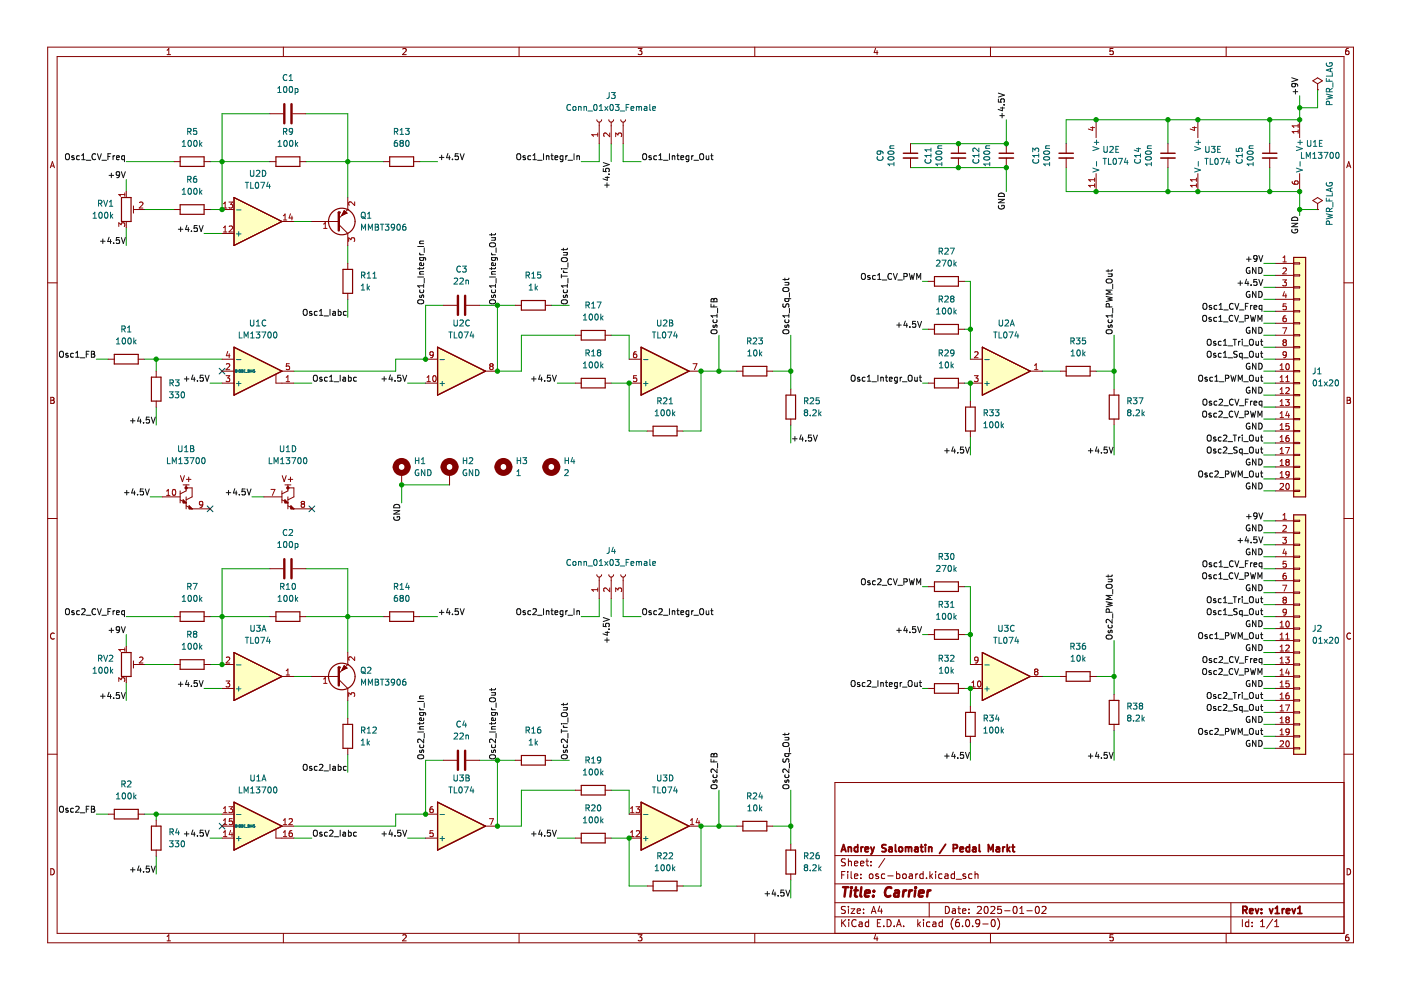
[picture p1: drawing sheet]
<svg xmlns="http://www.w3.org/2000/svg" width="297mm" height="210mm" viewBox="0 0 297 210" stroke-linecap="round" stroke-linejoin="round" font-family="sans-serif">
<path d="M.1 0h296.9v209.9h-296.9z" fill-rule="evenodd" fill="#fff" stroke="#fff" stroke-width=".21"/>
<g fill="none" stroke="#840000" stroke-width=".21">
<path d="M10.1 10h276.9v189.9h-276.9zM12.1 12h272.9v185.9h-272.9zM35.4 11.6h.8M35.4 10.7l.4-.4v1.3M60.1 10v2M85.4 10.4l.5-.1 .2 .4-.8 .9h.8M110.1 10v2M135.3 10.3h.8l-.4 .5 .3 .1v.6l-.1 .1-.6-.1M160 10v2M185.6 10.2l-.3 .9h.8M186 10.7v.9M210 10v2"/>
<path d="M236 10.3h-.6l-.1 .6 .6-.1 .1 .7-.2 .1-.5-.1M260 10v2M278.3 17.1l1.1-.6 1 .6-1 .7zM279.4 19h.1M279.4 17.8v1.2M285.9 10.3h-.4l-.2 .3v.7l.2 .3 .5-.1-.1-.7h-.4l-.2 .2M10.7 35.6l.4-1.3 .4 1.3M10.8 35.2h.6M193 30.5v2M193 33.5v2M203.2 30.5v2M203.2 33.5v2"/>
<path d="M213.4 30.5v2M213.4 33.5v2M226 30.5v2M226 33.5v2M232.4 25.4v3.8M232.4 36.8v3.8M247.6 30.5v2M247.6 33.5v2M254 25.4v3.8M254 36.8v3.8M269.2 30.5v2M269.2 33.5v2"/>
<path d="M275.6 25.4v3.8M275.6 36.8v3.8M285.5 35.6l.5-1.3 .4 1.3M285.6 35.2h.7M10.1 60h2M196.9 59.7h1.2M203.2 59.7h1.3M270.5 55.8h3.8M270.5 58.4h3.8M274.3 55.7h1.3v.3h-1.3zM274.3 58.3h1.3v.2h-1.3zM278.3 42.5l1.1-.6 1 .6-1 .7z"/>
<path d="M279.4 44.4h.1M279.4 43.2v1.2M285 60h2M196.9 69.8h1.2M203.2 69.8h1.3M205.7 76.2h2.6M218.4 78.7h2.6M224.8 78.7h1.2M231.1 78.7h1.3M270.5 78.7h3.8M270.5 60.9h3.8M270.5 63.5h3.8"/>
<path d="M270.5 66h3.8M270.5 68.5h3.8M270.5 71.1h3.8M270.5 73.6h3.8M270.5 76.2h3.8M274.3 60.8h1.3v.3h-1.3zM274.3 63.3h1.3v.3h-1.3zM274.3 65.9h1.3v.2h-1.3zM274.3 68.4h1.3v.3h-1.3zM274.3 71h1.3v.2h-1.3zM274.3 73.5h1.3v.2h-1.3zM274.3 76h1.3v.3h-1.3z"/>
<path d="M274.3 78.6h1.3v.2h-1.3zM10.8 84.2h.4l.3 .3-.3 .4 .3 .1v.3l-.2 .2h-.5zM10.8 84.9h.4M196.9 81.2h1.2M203.2 81.2h1.3M205.7 81.2h2.6M205.7 85v1.3M205.7 91.4v1.3M236.2 82.5v1.3M236.2 88.8v1.3M270.5 81.2h3.8M270.5 83.8h3.8"/>
<path d="M270.5 86.3h3.8M270.5 88.8h3.8M270.5 91.4h3.8M270.5 93.9h3.8M270.5 96.5h3.8M270.5 99h3.8M274.3 81.1h1.3v.3h-1.3zM274.3 83.6h1.3v.3h-1.3zM274.3 86.2h1.3v.2h-1.3zM274.3 88.7h1.3v.3h-1.3zM274.3 91.3h1.3v.2h-1.3zM274.3 93.8h1.3v.3h-1.3z"/>
<path d="M274.3 96.3h1.3v.3h-1.3zM274.3 98.9h1.3v.2h-1.3zM285.6 84.2h.4l.3 .3-.3 .4 .3 .1 .1 .3-.3 .2h-.5zM285.6 84.9h.4M10.1 109.9h2M270.5 101.5h3.8M270.5 104.1h3.8M270.5 110.4h3.8M270.5 113h3.8M270.5 115.5h3.8M270.5 118h3.8M274.3 101.4h1.3v.3h-1.3z"/>
<path d="M274.3 104h1.3v.2h-1.3zM274.3 110.3h1.3v.3h-1.3zM274.3 112.8h1.3v.3h-1.3zM274.3 115.4h1.3v.2h-1.3zM274.3 117.9h1.3v.3h-1.3zM285 109.9h2M11.5 134.3a.58 .58 0 0 0-.8 .6 .58 .58 0 0 0 .8 .5M196.9 124.4h1.2M196.9 134.5h1.2M203.2 124.4h1.3M203.2 134.5h1.3M270.5 133.3h3.8"/>
<path d="M270.5 135.8h3.8M270.5 138.4h3.8M270.5 120.6h3.8M270.5 123.1h3.8M270.5 125.7h3.8M270.5 128.2h3.8M270.5 130.7h3.8M274.3 120.5h1.3v.2h-1.3zM274.3 123h1.3v.2h-1.3zM274.3 125.5h1.3v.3h-1.3zM274.3 128.1h1.3v.2h-1.3zM274.3 130.6h1.3v.3h-1.3z"/>
<path d="M274.3 133.1h1.3v.3h-1.3zM274.3 135.7h1.3v.2h-1.3zM274.3 138.2h1.3v.3h-1.3zM286.4 134.3a.58 .58 0 0 0-.9 .6 .58 .58 0 0 0 .9 .5M10.1 159.9h2M71.8 144.1l1.9 1.9M73.7 140.9h.1M73.7 152.3v1.3M73.7 158.7v1.2M73.7 140.9l-1.9 1.9M196.9 146h1.2M203.2 146h1.3"/>
<path d="M205.7 149.8v1.2M205.7 156.1v1.3M205.7 146h2.6M205.7 140.9h2.6M218.4 143.4h2.6M224.8 143.4h1.2M231.1 143.4h1.3M236.2 147.2v1.3M236.2 153.6v1.3M270.5 146h3.8M270.5 143.4h3.8M270.5 140.9h3.8"/>
<path d="M270.5 148.5h3.8M270.5 151h3.8M270.5 153.6h3.8M270.5 156.1h3.8M270.5 158.7h3.8M274.3 140.8h1.3v.2h-1.3zM274.3 143.3h1.3v.3h-1.3zM274.3 145.8h1.3v.3h-1.3zM274.3 148.4h1.3v.2h-1.3zM274.3 150.9h1.3v.3h-1.3zM274.3 153.5h1.3v.2h-1.3zM274.3 156h1.3v.2h-1.3z"/>
<path d="M274.3 158.5h1.3v.3h-1.3zM285 159.9h2M47.1 177.7h2.5M47.1 172.6h2.5M47.1 175.2h2.5M58.5 175.8v1.9h3.8M59.8 175.2h2.5M90.2 177.7h2.6M90.2 172.6h2.6M102.9 175.2h2.6M285 165.9h-108v32M10.8 184.2a.66 .66 0 0 1 .7 .6 .66 .66 0 0 1-.7 .7z"/>
<path d="M35.4 198.6l.4-.4v1.3M35.4 199.5h.8M60.1 197.9v2M85.4 198.3l.5-.1 .2 .4-.8 .9h.8M110.1 197.9v2M135.3 198.2h.8l-.4 .5 .3 .1v.6l-.1 .1-.6-.1M160 197.9v2M177 194.4h108M177 191.4h108M177 187.4h108M177 181.4h108M178.5 195v1.5"/>
<path d="M178.5 185.5h.5M178.7 195.6l.6 .9M179.2 184.8h-.7v1.5M179.2 192.2h-.5l-.2 .1v.4l.6 .3 .1 .4-.2 .3-.6-.1M179.2 182.2l-.5-.1-.2 .1v.5l.6 .2 .1 .4-.2 .3-.6-.1M179.3 195l-.8 .8M179.7 184.8v.1M179.7 185.3v1M179.9 182.1v1.5M179.9 192.2v.1M179.9 192.7v1M179.9 182.7l.2-.1 .3 .1 .1 .9"/>
<path d="M180 195v.1M180 195.5v1M180.4 192.7h.8l-.8 1h.8M180.4 184.8v1.3l.3 .2M181.2 185.8l.7-.2-.1-.2-.4-.1-.2 .2v.7h.6M181.2 183.1l.7-.2-.1-.2-.4-.1-.2 .2v.7h.6M181.5 195.1a.71 .71 0 0 0-1 .5 .71 .71 0 0 0 .7 .9l.3-.2M181.7 193.2l.7-.2v-.3h-.5l-.2 .2 .1 .7h.6M182.2 195.5h.5l.1 1M182.4 183.1l.8-.2-.1-.2-.4-.1-.3 .2 .1 .7h.6M182.5 186.1v.2M182.5 185.4v.1"/>
<path d="M182.8 195.8l-.5 .1-.2 .2 .2 .4 .5-.1M183.1 193.5v.2M183.1 192.7v.2M183.6 182.6h.6M183.8 182.1v1.3l.4 .2M184.2 195.5h-.5l-.3 .3 .2 .6h.6M184.2 195v1.5M184.4 185.4l.2-.1 .4 .1 .1 .6-.2 .2-.3 .1-.2-.2zM184.7 183.4v.2M184.7 182.7v.1M184.7 193.7l.5-1.5 .5 1.5M184.9 193.2h.7"/>
<path d="M185.6 198.1l-.3 .9h.8M186 198.6v.9M186 195.7h.5M186.2 185.4l-.3-.1-.2 .2v.2l.5 .2v.3h-.5M186.5 192.1l-.3 1.1h.9M186.7 195h-.7v1.5h.7M186.9 192.7v1M187.4 196.3v.2M187.6 185.4l-.4-.1-.3 .3 .1 .6h.6M187.6 182l-1.3 1.9M188.1 195a.76 .76 0 0 1 .9 .7 .76 .76 0 0 1-.9 .8zM188.2 185.7h1.2"/>
<path d="M189.6 196.3v.2M190.1 196.5l.5-1.5 .5 1.5M190.1 185.4l.4-.1 .3 .3-.1 .6h-.6M190.1 184.8v1.5M190.2 196h.7M191.4 185.4l.3-.1 .4 .1 .1 .6-.2 .2-.3 .1-.3-.2zM191.6 196.3v.2M192.8 185.4h.6v.9M193.4 185.6l-.5 .1-.2 .2 .2 .4 .5-.1M194.2 185.3v1M194.6 185.3l-.4 .3M194.6 195v1.5"/>
<path d="M194.7 195.9l.5 .6M195.2 195.5l-.6 .5M195.7 185.4l-.4-.1-.3 .3 .2 .6h.5M195.7 184.8v1.5M195.8 195v.1M195.8 195.5v1M196.4 186.1v.2M197 191.4v3M197.2 195.5h-.5l-.3 .3 .2 .6h.6M197.2 184.8v1.5M197.3 185.7l.4 .6M197.7 185.3l-.5 .6"/>
<path d="M197.8 195.5h.6v1M198.4 184.8v.1M198.4 185.3v1M198.4 195.8l-.5 .1-.2 .2 .2 .4 .5-.1M199.7 185.4l-.4-.1-.3 .3 .2 .6h.5M199.8 195.5h-.4l-.3 .3 .1 .6h.6M199.8 195v1.5M200.4 185.4h.5l.1 .9M200.4 192.2a.76 .76 0 0 1 .9 .7 .76 .76 0 0 1-.9 .8zM201 185.6l-.5 .1-.2 .2 .2 .4 .5-.1M201.9 192.7h.6l.1 1M202.1 194.8a1.72 1.72 0 0 0 0 2.2"/>
<path d="M202.4 185.4l-.5-.1-.2 .3 .1 .6h.6M202.4 184.8v1.5M202.6 193l-.5 .1-.2 .2 .2 .4 .5-.1M202.7 186.4h1.2M203.1 192.7h.6M203.3 192.2v1.3l.4 .2M203.3 195h-.4a1.01 1.01 0 0 0 0 1.5l.5-.2v-.5l-.2-.3-.5 .1-.1 .2M204.1 193.2l.7-.2-.1-.3h-.4l-.2 .2 .1 .7h.5M204.1 196.3v.2M204.7 185.4l-.3-.1-.2 .2v.2l.5 .2v.3h-.5M204.9 195.1l.2-.1a.8 .8 0 0 1 .5 .7 .8 .8 0 0 1-.5 .8l-.4-.6zM205.4 193.5v.2"/>
<path d="M205.4 192.7v.2M206.1 185.4l-.5-.1-.2 .3 .1 .6h.6M206.2 196.3v.2M206.7 185.4l.2-.1 .4 .1 .1 .9M206.7 184.8v1.5M207.2 192.3l.6-.1 .3 .4-1 1.1h1M207.7 195.6l-.3 .3-.4-.1-.1-.2v-.3l.2-.3h.3l.3 .3a1 1 0 0 1-.4 1.2h-.3M208.4 195.9h1.1M208.8 192.3l.2-.1a.8 .8 0 0 1 .5 .7 .8 .8 0 0 1-.5 .8l-.4-.6zM210 197.9v2M210.1 192.3l.5-.1 .3 .4-.9 1.1h.9M210.3 195.1l.2-.1a.8 .8 0 0 1 .5 .7 .8 .8 0 0 1-.5 .8l-.4-.6z"/>
<path d="M211.5 194.8a1.72 1.72 0 0 1 0 2.2M212.3 192.2h-.7l-.1 .7 .2-.2 .5 .1 .2 .2-.1 .5-.2 .2-.6-.2M213 193.1h1.1M214.9 192.3l.2-.1a.8 .8 0 0 1 .6 .7 .8 .8 0 0 1-.6 .8l-.3-.6zM216.2 193.7h.9M216.2 192.6l.4-.4v1.5M217.7 193.1h1.2M219.6 192.3l.3-.1a.8 .8 0 0 1 .5 .7 .8 .8 0 0 1-.5 .8l-.4-.6zM220.9 192.3l.6-.1 .3 .4-.9 1.1h.9M236 198.2h-.6l-.1 .6 .6-.1 .1 .7-.2 .1-.5-.1M260 197.9v2M261 191.4v6.5"/>
<path d="M263.4 195v1.5M264.8 195.5h-.5l-.3 .3 .2 .6h.6M264.8 195v1.5M265.5 196.3v.2M265.5 195.5v.2M267.3 196.5h.8M267.3 195.4l.4-.4v1.5M269.8 194.9l-1.3 1.9M270.3 196.5h.8M270.3 195.4l.4-.4v1.5M285.6 184.2a.66 .66 0 0 1 .8 .6 .66 .66 0 0 1-.8 .7zM285.9 198.2h-.4l-.2 .3v.7l.2 .3 .5-.1-.1-.7h-.4l-.2 .2"/>
</g>
<g fill="none" stroke="#840000" stroke-width=".39">
<path d="M179.9 179.6v1M179.9 179.7l.2-.1 .3 .1 .1 .9M181.9 179.7l-.5-.1-.3 .3 .2 .6h.6M181.9 179.1v1.5M182.6 179.6v1M183 179.6l-.4 .3M184.6 179.6l.4 1M185.4 179.6l-.4 1M187.9 179.2l-.6-.1-.3 .3 .1 .3 .7 .3v.4l-.2 .2-.6-.1M188.5 179.7h.6v.9M189.1 179.9l-.5 .1-.2 .2 .2 .4 .5-.1M189.8 179.1v1.3l.3 .2"/>
<path d="M190.6 179.7l.2-.1 .5 .1v.6l-.1 .2-.4 .1-.2-.2zM192 179.7l.4-.1 .2 .2M192 179.6v1M192.6 179.8l.2-.2 .4 .1 .1 .9M192.6 179.8v.8M194 179.7h.6v.9M194.6 179.9l-.5 .1-.2 .2 .2 .4 .5-.1M195.1 179.6h.6M195.3 179.1v1.3l.4 .2M196.2 179.1v.1M196.2 179.6v1M196.9 179.7l.2-.1 .4 .1 .1 .9"/>
<path d="M196.9 179.6v1M200.5 179l-1.3 1.9M202.1 179.9l.7-.1 .2-.2-.1-.4-.8-.1v1.5M205.6 179.7l-.5-.1-.3 .3 .2 .6h.6M205.6 179.1v1.5M206.3 179.7h.5l.1 .9M206.9 179.9l-.5 .1-.2 .2 .2 .4 .5-.1M207.6 179.1v1.3l.2 .2M211.3 179.7h.5l.1 .9M211.9 179.9l-.5 .1-.2 .2 .2 .4 .5-.1M212.6 179.6v1M213.1 179.6l-.5 .3"/>
<path d="M213.6 179.1v1.5M214.1 179.6l-.5 .6M214.5 179.6h.6M214.8 179.1v1.3l.3 .2M178.4 180.6l.5-1.5 .5 1.5M178.5 180.2h.7M183.4 180.1l.7-.2v-.2l-.5-.1-.2 .2 .1 .7h.6M185 180.6l-.4 .5M203.6 180.1l.7-.2-.1-.2-.4-.1-.2 .2v.7h.6M209.6 180.6v-1.5l.5 1.1 .5-1.1v1.5M213.7 180l.4 .6M263.5 193l.7-.1 .2-.2-.1-.4-.8-.1v1.5"/>
<path d="M263.9 193l.5 .7M264.9 193.2l.8-.2-.1-.3h-.4l-.3 .2 .1 .7h.6M266.2 192.7l.3 1 .4-1M267.4 193.5v.2M267.4 192.7v.2M269.2 192.7l.3 1 .4-1M270.4 193.7h.8M270.4 192.6l.4-.4v1.5M271.9 192.7v1M272.3 192.7l-.4 .3M272.7 193.2l.7-.2v-.3h-.5l-.2 .2 .1 .7h.6M273.9 192.7l.4 1 .4-1"/>
<path d="M275.2 193.7h.8M275.2 192.6l.4-.4v1.5"/>
</g>
<g fill="none" stroke="#840000" stroke-width=".52">
<path d="M178.7 188.1h1.2M179.3 188.1l-.2 2M180.5 188.8l-.2 1.3M180.5 188.1v.2M181.1 188.8h.8M181.5 188.1l-.2 1.7v.2l.4 .1M182.6 188.1l-.2 1.7 .3 .3M183.4 189.4l1-.2-.1-.3-.5-.1-.3 .3-.1 .9h.8M185.2 189.9l-.1 .2M185.3 188.9v.2M189 188.3a.88 .88 0 0 0-1 0 .88 .88 0 0 0-.4 .9 .69 .69 0 0 0 .3 .8 .69 .69 0 0 0 .9-.1M189.8 188.9h.7v1.2"/>
<path d="M190.6 189.2l-.7 .1a.4 .4 0 0 0-.3 .4 .4 .4 0 0 0 .2 .4l.7-.1M191.6 188.8l-.2 1.3M192.2 188.8l-.4 .1-.3 .3M192.8 188.8l-.1 1.3M193.4 188.8l-.4 .1-.2 .3M194.1 188.8l-.2 1.3M194.1 188.1v.2M194.8 189.4l1-.2v-.3l-.6-.1-.3 .3v.9h.7M196.7 188.8l-.1 1.3M197.3 188.8l-.4 .1-.2 .3"/>
</g>
<g fill="#ffffc2" stroke="#ffffc2" stroke-width=".25">
<path d="M274.3 54.6h2.5v50.8h-2.5z" fill-rule="evenodd"/>
<path d="M274.3 109.2h2.5v50.7h-2.5z" fill-rule="evenodd"/>
</g>
<g fill="#ffffc2" stroke="#ffffc2" stroke-width=".21">
<path d="M208.3 138.4l10.1 5-10.1 5.1z"/>
<path d="M208.3 73.6l10.1 5.1-10.1 5.1z"/>
<path d="M92.8 170.1l10.1 5.1-10.1 5z"/>
<path d="M49.6 170.1l10.2 5.1-10.2 5z"/>
<path d="M49.6 138.4l10.2 5-10.2 5.1z"/>
<path d="M49.6 41.9l10.2 5.1-10.2 5z"/>
<path d="M49.6 73.6l10.2 5.1-10.2 5.1z"/>
<path d="M135.9 170.1l10.2 5.1-10.2 5z"/>
<path d="M92.8 73.6l10.1 5.1-10.1 5.1z"/>
<path d="M135.9 73.6l10.2 5.1-10.2 5.1z"/>
</g>
<g fill="none" stroke="#840000" stroke-width=".25">
<path d="M49.6 41.9l10.2 5.1-10.2 5zM198.1 58.6h5.1v2.1h-5.1zM274.3 54.6h2.5v50.8h-2.5zM49.6 73.6l10.2 5.1-10.2 5.1zM92.8 73.6l10.1 5.1-10.1 5.1zM135.9 73.6l10.2 5.1-10.2 5.1zM198.1 68.8h5.1v2h-5.1zM208.3 73.6l10.1 5.1-10.1 5.1zM226 77.7h5.1v2h-5.1zM198.1 80.2h5.1v2h-5.1zM204.7 86.3h2.1v5.1h-2.1zM235.2 83.8h2v5h-2z"/>
<path d="M274.3 109.2h2.5v50.7h-2.5zM49.6 138.4l10.2 5-10.2 5.1zM198.1 123.4h5.1v2h-5.1zM198.1 133.5h5.1v2.1h-5.1zM208.3 138.4l10.1 5-10.1 5.1zM72.7 153.6h2.1v5.1h-2.1zM198.1 145h5.1v2h-5.1zM204.7 151h2.1v5.1h-2.1zM226 142.4h5.1v2h-5.1zM235.2 148.5h2v5.1h-2zM49.6 170.1l10.2 5.1-10.2 5zM92.8 170.1l10.1 5.1-10.1 5z"/>
<path d="M135.9 170.1l10.2 5.1-10.2 5z"/>
</g>
<path d="M46.5 78.1l1.2 1.2M47.7 78.1l-1.2 1.2M43.9 107.3l1.3 1.2M45.2 107.3l-1.3 1.2M65.5 107.3l1.2 1.2M66.7 107.3l-1.2 1.2M46.5 174.6l1.2 1.2M47.7 174.6l-1.2 1.2" fill="none" stroke="#000084" stroke-width=".21"/>
<g fill="none" stroke="#009600" stroke-width=".21">
<path d="M279.4 19v3.8h-3.8M26.8 34.3h10.1M26.8 38.1v2.5M44.5 34.3h12.7M57.2 24.1h-10.1v20.3h-2.6M64.8 24.1h8.9v17.8M64.8 34.3h16.6M89 34.3h3.8M127 30.5v3.8h-3.8M129.6 30.5v3.8M132.1 30.5v3.8h3.8M193 35.5h20.4v5.1"/>
<path d="M213.4 25.4v5.1h-20.4M226 35.5v5.1h49.6v5.1M247.6 25.4v5.1M247.6 35.5v5.1M269.2 25.4v5.1M269.2 35.5v5.1M275.6 20.3v5.1h-49.6v5.1M26.8 48.2v3.8M30.6 44.4h6.3M43.3 49.5h3.8M62.3 47h3.8M73.7 52v3.8"/>
<path d="M195.6 59.7h1.3M204.5 59.7h1.2v16.5M267.9 58.4h2.6M267.9 55.8h2.6M275.6 44.4h3.8M20.4 76.2h2.6M30.6 76.2h16.5M33.1 76.2v2.5M73.7 63.5v3.8M94 64.7h-3.8v11.5h-6.3v2.5h-21.6M101.7 64.7h7.6M105.5 64.7v14h5v-7.6h11.5"/>
<path d="M116.9 64.7h3.8M129.6 71.1h3.8v5.1M152.4 71.1v7.6M156.2 78.7h-7.6v12.7h-3.8M163.9 78.7h3.8M167.7 71.1v11.4M195.6 69.8h1.3M204.5 69.8h1.2M221 78.7h3.8M232.4 78.7h3.8M236.2 71.1v11.4M267.9 66h2.6"/>
<path d="M267.9 73.6h2.6M267.9 71.1h2.6M267.9 76.2h2.6M267.9 68.5h2.6M267.9 60.9h2.6M267.9 63.5h2.6M267.9 78.7h2.6M33.1 86.3v3.8M44.5 81.2h2.6M62.3 81.2h3.8M86.4 81.2h3.8M118.2 81.2h3.8"/>
<path d="M129.6 81.2h3.8v10.2h3.8M167.7 90.1v3.8M195.6 81.2h1.3M204.5 81.2h1.2v3.8M205.7 92.7v3.8M236.2 90.1v6.4M267.9 81.2h2.6M267.9 96.5h2.6M267.9 93.9h2.6M267.9 99h2.6M267.9 91.4h2.6M267.9 86.3h2.6"/>
<path d="M267.9 83.8h2.6M267.9 88.8h2.6M31.8 105.4h2.6M53.4 105.4h2.6M95.3 102.8h-10.1v3.8M267.9 115.5h2.6M267.9 113h2.6M267.9 118h2.6M267.9 101.5h2.6M267.9 110.4h2.6M267.9 104.1h2.6M26.8 130.7h10.1"/>
<path d="M26.8 134.5v2.6M44.5 130.7h12.7M57.2 120.6h-10.1v20.3h-2.6M64.8 130.7h16.6M64.8 120.6h8.9v17.8M89 130.7h3.8M127 126.9v3.8h-3.8M129.6 126.9v3.8M132.1 126.9v3.8h3.8M195.6 134.5h1.3M195.6 124.4h1.3M204.5 124.4h1.2v16.5"/>
<path d="M204.5 134.5h1.2M236.2 135.8v11.4M267.9 138.4h2.6M267.9 135.8h2.6M267.9 128.2h2.6M267.9 130.7h2.6M267.9 125.7h2.6M267.9 133.3h2.6M267.9 123.1h2.6M267.9 120.6h2.6M26.8 144.7v3.8M30.6 140.9h6.3"/>
<path d="M43.3 146h3.8M62.3 143.4h3.8M73.7 148.5v3.8M73.7 159.9v3.8M195.6 146h1.3M204.5 146h1.2v3.8M205.7 157.4v3.8M221 143.4h3.8M232.4 143.4h3.8M236.2 154.9v6.3M267.9 146h2.6M267.9 156.1h2.6"/>
<path d="M267.9 158.7h2.6M267.9 151h2.6M267.9 153.6h2.6M267.9 143.4h2.6M267.9 140.9h2.6M267.9 148.5h2.6M20.4 172.6h2.6M30.6 172.6h16.5M33.1 172.6v1.3M44.5 177.7h2.6M62.3 177.7h3.8M86.4 177.7h3.8"/>
<path d="M94 161.2h-3.8v11.4h-6.3v2.6h-21.6M101.7 161.2h7.6M105.5 161.2v14h5v-7.7h11.5M116.9 161.2h3.8M118.2 177.7h3.8M129.6 177.7h3.8v10.2h3.8M129.6 167.5h3.8v5.1M152.4 167.5v7.7M156.2 175.2h-7.6v12.7h-3.8M163.9 175.2h3.8M167.7 167.5v11.5M33.1 181.5v3.8"/>
<path d="M167.7 186.6v3.8"/>
</g>
<g fill="none" stroke="#0f0f0f" stroke-width=".21">
<path d="M211.7 19.7l1.2 .5-1.2 .4M273.9 16.5l1.2 .4-1.2 .4M274.2 19.4h.9M274.4 17.7l.3 .2-.1 .4-.6 .1-.1-.5 .2-.2 .7 .1 .3 .1v.4M274.7 19v.9M13.9 32.8l.3-.2a.43 .43 0 0 1 .5 .4v.4a.42 .42 0 0 1-.4 .5 .42 .42 0 0 1-.4-.5zM15.7 33.1l-.3-.1-.2 .2 .1 .2 .4 .1v.3h-.5M16.8 33.1l-.3-.1-.3 .3 .2 .5h.4M17.3 33.9h.7M17.3 33l.4-.4v1.3M18.3 34h1M20.3 32.7a.56 .56 0 0 0-.8 .5 .56 .56 0 0 0 .8 .5"/>
<path d="M20.6 32.6l.5 1.3 .4-1.3M21.6 34h1M22.9 33.2h.4M23.1 37.2h1M23.5 32.6h-.6v1.3M23.6 36.7v1M24 33v.9M24.3 33l-.3 .3M24.7 33.4l.6-.1-.1-.2-.3-.1-.2 .2 .1 .6h.4M25.4 36.9l-.3 .3-.3-.1-.1-.6 .4-.1 .3 .2-.1 .8-.2 .2-.3 .1M25.7 36.4l.4 1.3 .5-1.3M26.4 33.1l-.4-.1-.2 .3 .1 .5h.5"/>
<path d="M26.4 33v1.3M93.2 33.4h.9M93.6 32.9v1M95 32.5l-.3 .9h.8M95.3 33v.9M95.9 33.7v.2M97.1 32.6h-.6v.6l.6-.1v.6l-.1 .2-.5-.2M97.6 32.6l.4 1.3 .4-1.3M109.6 32.8l.3-.2a.43 .43 0 0 1 .5 .4v.4a.42 .42 0 0 1-.4 .5 .42 .42 0 0 1-.4-.5zM111.4 33.1l-.3-.1-.2 .2v.2l.5 .1v.3h-.5M112.5 33.1l-.3-.1-.3 .3 .1 .5h.5M113 33.9h.7"/>
<path d="M113 33l.4-.4v1.3M114 34h.9M115.2 32.6v1.3M115.8 33v.9M115.8 33.1h.5l.1 .8M116.8 33h.5M117 32.6v1.1l.3 .2M117.7 33.4l.6-.1-.1-.2-.4-.1-.1 .2v.6h.5M119.3 33v1l-.2 .3-.3-.1M119.3 33.1l-.3-.1-.3 .3 .2 .5h.4M120 33v.9M120.3 33l-.3 .3"/>
<path d="M120.4 34h1M121.7 32.6v1.3M122.3 33v.9M122.3 33.1h.5l.1 .8M127.9 35.7v.6l.6 .1-.1-.6 .7-.1 .1 .2-.1 .5M127.9 34.5l1.3 .4-1.3 .4M128.2 39.2h1M128.3 37.6h.9M128.7 38.8v.9M128.8 37.4v.8l-1-.3M129.1 36.9h.1M136.3 32.8l.3-.2a.43 .43 0 0 1 .5 .4v.4a.42 .42 0 0 1-.4 .5 .42 .42 0 0 1-.4-.5z"/>
<path d="M138.1 33.1l-.3-.1-.2 .2v.2l.5 .1v.3h-.5M139.2 33.1l-.4-.1-.2 .3 .1 .5h.5M139.7 33.9h.7M139.7 33l.4-.4v1.3M140.7 34h.9M141.9 32.6v1.3M142.5 33.1h.5l.1 .8M142.5 33v.9M143.5 33h.5M143.7 32.6v1.1l.3 .2M144.3 33.4l.7-.1-.1-.2-.4-.1-.2 .2 .1 .6h.5M146 33.1l-.3-.1-.3 .3 .2 .5h.4"/>
<path d="M146 33v1l-.2 .3-.3-.1M146.6 33v.9M147 33l-.4 .3M147.1 34h1M148.4 32.8l.2-.2a.43 .43 0 0 1 .6 .4v.4a.42 .42 0 0 1-.4 .5 .42 .42 0 0 1-.5-.5zM149.7 33l.1 .8 .5-.1M150.3 33v.9M150.7 33h.5M150.9 32.6v1.1l.3 .2M211.7 21v.6l.6 .1-.1-.6 .6-.1 .1 .2-.1 .5M212 24.5h.9M212.1 22.9h.8"/>
<path d="M212.5 24v1M212.5 22.7v.8l-.9-.3M212.8 22.2h.1M21.3 51.1h1M21.8 50.7v.9M23.1 50.3l-.3 .9h.8M23.4 50.8v.8M24.1 51.5v.1M25.3 50.4h-.6l-.1 .6 .6-.1 .1 .6-.2 .1-.5-.1M25.7 50.4l.4 1.2 .5-1.2M37.8 48.6h1M38.3 48.1v1"/>
<path d="M39.6 47.8l-.3 .9h.8M39.9 48.2v.9M40.6 49v.1M41.8 47.8h-.6l-.1 .6h.6l.1 .6-.2 .1-.5-.1M42.2 47.8l.4 1.3 .5-1.3M88.6 58.7h1.2M88.6 52.3h1.2M89 54.6h1l.2 .3v.3M89 53.7l.2 .3M89 56.7v.5M89 58.1h.8M89 54h.8"/>
<path d="M89 51.7h.8M89 54.6v.4l.2 .2 .6-.1v-.5M89.8 55.8v.3l-.2 .2h-.6v-.5l.3-.1 .1 .6M89.8 56.7l-.2 .3h-1M89.8 51.1l-.8 .1 .1 .5M89.8 57.6h-.8l.1 .5M89.9 52.6v.9M89.9 59v1M103.8 58.7h1.3M104 51.5h.6a.42 .42 0 0 1 .5 .4 .42 .42 0 0 1-.5 .4h-.4a.43 .43 0 0 1-.4-.3 .43 .43 0 0 1 .2-.5zM104.2 49.5v.5M104.2 53.7l.3 .3"/>
<path d="M104.2 56.7v.5M104.2 54.6h1l.3 .3-.1 .3M104.2 58.1h.9M104.2 54h.9M104.2 50.4h.9M104.3 54.6l-.1 .4 .3 .2 .5-.1v-.5M104.9 50.4l.1 .5h-.8M105 55.8l.1 .3-.2 .2h-.6v-.5l.2-.1 .1 .6M105.1 49.5l-.2 .3h-1.1M105.1 56.7l-.2 .3h-1.1M105.1 57.6h-.8v.5M105.2 52.6v.9"/>
<path d="M105.2 59v1M119 58.2v.7M119 57h.1M119 58.5h1.3M119.2 54.7l.7-.1a.42 .42 0 0 1 .4 .4 .42 .42 0 0 1-.4 .5h-.5a.43 .43 0 0 1-.4-.3 .43 .43 0 0 1 .2-.5zM119.4 52.6v.5M119.4 57.4l.3 .4M119.4 57h.9M119.4 57.8h.9M119.4 53.5h.9M120.2 53.5v.5l-.8 .1M120.3 52.6l-.2 .3h-1.1"/>
<path d="M120.4 55.7v1M120.4 59v1M166.4 59v.5M166.4 59.9h.9M167.1 59.9l.1 .5h-.8M167.3 59l-.2 .3h-1.1M182.7 58.2l.2-.2a.43 .43 0 0 1 .6 .4v.4a.42 .42 0 0 1-.4 .5 .42 .42 0 0 1-.5-.5zM184.4 58.5l-.3-.1-.1 .2v.2l.4 .1v.3h-.4M185.6 58.5l-.4-.1-.2 .2 .1 .6h.5M186.1 59.2h.7M186.1 58.3l.3-.3v1.2M187 59.4h1"/>
<path d="M189 58.1a.56 .56 0 0 0-.8 .5 .56 .56 0 0 0 .8 .5M189.4 58l.4 1.2 .4-1.2M190.4 59.4h.9M191.6 58.6h.6l.1-.5-.7-.1v1.2M192.8 58l.3 1.2 .2-.9 .3 .9 .3-1.2M194.4 59.2v-1.2l.4 .9 .4-.9v1.2M211.7 42.3h1.2l-1.2 .7h1.2M211.7 43.6a.58 .58 0 0 0 .6 .7 .58 .58 0 0 0 .5-.8h-.4v.3M211.9 41.1a.66 .66 0 0 1 .7-.1 .66 .66 0 0 1 .3 .7h-1.2zM234.6 59.3l.8-.1a.42 .42 0 0 1 .4 .4 .42 .42 0 0 1-.4 .4h-.5a.42 .42 0 0 1-.3-.2 .42 .42 0 0 1 0-.5zM234.9 57.2v.4M234.9 58.1h.9"/>
<path d="M235.7 58.1v.4l-.8 .1M235.8 57.2l-.2 .3h-1.1M263 59.5v1M264.3 59.2l-.3 .9h.8M264.3 55h1M264.6 59.7v.8M264.8 54.5v.9M265 56.8a.58 .58 0 0 0-.8 .6 .58 .58 0 0 0 .8 .5v-.5h-.2M266.3 56.7v1.3l-.7-1.3v1.3M266.5 59.2h-.6l-.1 .7 .6-.1 .1 .6-.2 .1-.5-.1M266.5 54.7l-.2 .3-.4-.1v-.6l.4-.1 .2 .2v.7l-.2 .3h-.4M266.9 56.7a.64 .64 0 0 1 .7 .6 .64 .64 0 0 1-.7 .7z"/>
<path d="M266.9 59.2l.4 1.3 .4-1.3M266.9 54.2l.4 1.2 .4-1.2M273.9 47.3h1.2l-1.2 .8h1.2M273.9 48.7a.58 .58 0 0 0 .6 .7 .58 .58 0 0 0 .5-.8h-.4v.3M274.1 46.1a.66 .66 0 0 1 .7 0 .66 .66 0 0 1 .3 .6h-1.2zM12.7 74.7l.2-.2a.43 .43 0 0 1 .6 .4v.4a.42 .42 0 0 1-.5 .5 .42 .42 0 0 1-.4-.5zM14.4 75l-.3-.1-.2 .2 .1 .2 .4 .1v.3h-.5M15.6 75l-.4-.1-.2 .2 .1 .6h.5M16.1 75.7h.7M16.1 74.8l.3-.3v1.2M17 75.9h1M18.3 75.1h.4"/>
<path d="M18.9 74.5h-.6v1.2M19.4 74.5h.4l.2 .2-.2 .4 .2 .1 .1 .3-.2 .2h-.5zM19.4 75.1h.4M39.6 79.9v.9M40.9 79.5l-.3 .9h.8M41.2 80v.8M43.1 79.6h-.6l-.1 .6 .6-.1 .1 .6-.2 .1-.5-.1M43.5 79.6l.4 1.2 .4-1.2M64.3 65.8l.3-.2a.43 .43 0 0 1 .5 .4v.4a.42 .42 0 0 1-.4 .5 .42 .42 0 0 1-.4-.5zM66.1 66.1l-.3-.1-.2 .2 .1 .2 .4 .1v.3h-.5M66.5 79.7l.2-.1a.43 .43 0 0 1 .6 .4v.4a.42 .42 0 0 1-.4 .4 .42 .42 0 0 1-.5-.4zM67.2 66.1l-.3-.1-.3 .3 .2 .5h.4"/>
<path d="M67.7 66.9h.8M67.7 66l.4-.4v1.3M68.7 67h1M69.9 79.9l.3-.3v1.2M70 65.6v1.3M70.6 66.1h.5v.8M71.1 66.3l-.6 .3 .2 .3 .4-.1M71.7 66.1l.4-.1 .2 .3-.1 .5h-.5M71.7 65.6v1.3M72.1 79.6v1.2M73.4 66.1l-.3-.1-.3 .3 .1 .5h.5M73.9 79.6v1.2"/>
<path d="M81.5 79.9v.9M82.8 79.5l-.3 .9h.8M83.1 80v.8M85 79.6h-.6l-.1 .6 .6-.1 .1 .6-.2 .1-.5-.1M85.4 79.6l.4 1.2 .4-1.2M88.6 63.7l.8-.1a.42 .42 0 0 1 .4 .4 .42 .42 0 0 1-.4 .4h-.4a.42 .42 0 0 1-.4-.2 .42 .42 0 0 1 0-.5zM89 62.6v.3l.2 .2 .1-.1 .2-.4h.3v.5M89 61.5v.3l.2 .3 .6-.2v-.4M89.8 60.2v.8M89.8 60.6h-1.2l.3 .4M103.8 63.7l.8-.1a.42 .42 0 0 1 .5 .4 .42 .42 0 0 1-.5 .4h-.4a.42 .42 0 0 1-.4-.2 .42 .42 0 0 1 0-.5zM104.3 62.6l-.1 .3 .2 .2 .2-.1 .1-.4h.3v.5"/>
<path d="M104.3 61.5l-.1 .3 .3 .3 .5-.2v-.4M105.1 60.2v.8M105.1 60.6h-1.3l.4 .4M113.2 79.9v.9M114.5 79.5l-.3 .9h.8M114.8 80v.8M116.7 79.6h-.6l-.1 .6 .6-.1 .1 .6-.2 .1-.5-.1M117.1 79.6l.4 1.2 .5-1.2M119.2 63.6h.7a.42 .42 0 0 1 .4 .4 .42 .42 0 0 1-.4 .4h-.5a.43 .43 0 0 1-.4-.3 .43 .43 0 0 1 .2-.5zM119.5 62.6l-.1 .3 .2 .2 .2-.1 .1-.4h.3v.5M119.5 61.5l-.1 .3 .3 .3 .5-.2v-.4M120.3 60.2v.8"/>
<path d="M120.3 60.6h-1.3l.4 .4M150.8 64.5v.6h1.2M150.9 63.4l.2-.1 .3 .3 .2-.3h.3l.1 .7h-1.2zM150.9 70l.7-.1a.42 .42 0 0 1 .4 .4 .42 .42 0 0 1-.4 .5h-.4a.43 .43 0 0 1-.4-.3 .43 .43 0 0 1 .1-.5zM151.2 68.9v.3l.2 .2h.1l.2-.5h.3v.5M151.2 67.8v.4l.2 .2 .6-.1v-.5M151.4 63.6v.4M151.4 64.7v.4M152 67h-1.2l.3 .3M152 66.6v.7M152.1 65.4v.9M166 70.1l.8-.2a.42 .42 0 0 1 .5 .4 .42 .42 0 0 1-.5 .5h-.4a.42 .42 0 0 1-.4-.3 .42 .42 0 0 1 0-.4z"/>
<path d="M166 61.1l.8-.1a.42 .42 0 0 1 .5 .4 .42 .42 0 0 1-.5 .4h-.4a.42 .42 0 0 1-.4-.2 .42 .42 0 0 1 0-.5zM166 64.4l.1 .7h.4l.2-.6 .3-.1 .3 .3-.1 .4M166.4 63.3h1.3M166.5 68.9l-.1 .3 .2 .2h.2l.1-.5h.3v.5M166.5 67.8l-.1 .4 .2 .2 .6-.1v-.5M166.5 63.3l-.1 .4 .2 .2 .6-.1v-.5M167.3 67h-1.3l.3 .3M167.3 66.6v.7M167.4 62.1v.9M167.4 65.4v.9M180.5 79.7l.3-.1a.43 .43 0 0 1 .5 .4v.4a.42 .42 0 0 1-.4 .4 .42 .42 0 0 1-.4-.4zM183.9 79.9l.4-.3v1.2"/>
<path d="M186.1 79.6v1.2M186.7 80v.8M187.7 80h.5M187.9 79.6v1l.3 .2M190.1 68.9h1M190.2 80v1l-.2 .2h-.3M190.6 68.4v1M190.9 80v.8M191.2 80l-.3 .2M191.9 68.1l-.3 .9h.8M192.2 68.6v.8M192.7 79.6h.1a.43 .43 0 0 1 .6 .4v.4a.42 .42 0 0 1-.4 .4 .42 .42 0 0 1-.5-.4z"/>
<path d="M192.9 69.3v.1M193.9 80l.1 .8 .5-.1M194.1 68.1h-.6v.6h.6v.6l-.2 .1-.4-.1M194.5 80v.8M194.5 68.1l.5 1.3 .4-1.3M194.9 80h.5M195.1 79.6v1l.3 .2M234.5 62.8l1.3 .3-.9 .3 .9 .2-1.3 .3M234.6 70.1l.8-.2a.42 .42 0 0 1 .4 .4 .42 .42 0 0 1-.4 .5h-.5a.42 .42 0 0 1-.3-.3 .42 .42 0 0 1 0-.4zM235 67.8l-.1 .4 .3 .2 .5-.1v-.5M235 68.9l-.1 .3 .2 .2h.2l.1-.5h.3v.5M235.2 65.1l-.1-.6-.5-.1-.1 .7h1.3"/>
<path d="M235.8 66.6v.7M235.8 67h-1.3l.4 .3M235.8 61.5h-1.3l.9 .4-.9 .5h1.3M235.9 60.2v1M235.9 65.4v.9M254.2 79.7l.2-.1a.43 .43 0 0 1 .6 .4v.4a.42 .42 0 0 1-.4 .4 .42 .42 0 0 1-.5-.4zM255 67l.3-.1a.43 .43 0 0 1 .5 .4v.4a.42 .42 0 0 1-.4 .4 .42 .42 0 0 1-.4-.4zM255.1 64.5l.2-.2a.43 .43 0 0 1 .6 .4v.5a.42 .42 0 0 1-.4 .4 .42 .42 0 0 1-.5-.4zM256 74.7l.3-.2a.43 .43 0 0 1 .5 .4v.4a.42 .42 0 0 1-.4 .5 .42 .42 0 0 1-.5-.5zM256 72.1l.3-.2a.43 .43 0 0 1 .5 .5v.4a.42 .42 0 0 1-.4 .4 .42 .42 0 0 1-.5-.4zM256.8 67.3h-.3l-.2 .2 .1 .1 .4 .2v.3h-.5M256.9 64.8l-.3-.1-.2 .2v.2l.5 .1v.3h-.5"/>
<path d="M257.6 79.9l.3-.3v1.2M257.8 75l-.3-.1-.2 .2v.2l.5 .1v.3h-.5M257.8 72.4h-.3l-.2 .1v.2l.5 .1v.3h-.5M257.9 67.3h-.3l-.3 .2 .2 .6h.4M258 64.8l-.4-.1-.2 .3 .1 .5h.5M258.4 68.1h.8M258.4 67.2l.4-.3v1.2M258.5 65.6h.7M258.5 64.7l.3-.4v1.3M258.9 75l-.4-.1-.2 .2 .1 .6h.5M258.9 72.4h-.4l-.2 .2 .1 .5h.5M259.4 75.7h.7"/>
<path d="M259.4 72.3l.4-.4v1.3M259.4 74.8l.4-.3v1.2M259.4 68.3h1M259.4 73.2h.7M259.5 65.7h.9M260.4 75.9h.9M260.4 73.3h.9M261 79.6l.3 1.2 .2-.9 .3 .9 .3-1.2M261.4 67a.56 .56 0 0 0-.8 .5 .56 .56 0 0 0 .8 .5M261.4 64.4a.56 .56 0 0 0-.7 .6 .56 .56 0 0 0 .7 .5M261.4 71.9h.8M261.8 66.9l.4 1.2 .4-1.2"/>
<path d="M261.8 64.3l.4 1.3 .5-1.3M261.8 71.9v1.3M262.3 74.5h-.5l-.2 .2 .1 .3 .5 .3v.3l-.6 .1M262.5 60h.9M262.6 72.4v.8M262.7 68.3h1M262.8 65.7h.9M263 72.4l-.4 .2M263.4 75l-.4-.1-.2 .2 .1 .6h.5M263.4 71.9v.2M263.4 72.4v.8M263.4 74.9v1.3"/>
<path d="M263.7 75.9h1M263.7 73.3h1M264 67.5h.6l.1-.5-.7-.1v1.2M264 64.9h.5M264.7 64.3h-.7v1.3M265 77.1a.58 .58 0 0 0-.8 .6 .58 .58 0 0 0 .8 .5v-.5h-.2M265 61.8a.58 .58 0 0 0-.8 .6 .58 .58 0 0 0 .8 .5v-.4h-.2M265 69.5a.58 .58 0 0 0-.8 .5 .58 .58 0 0 0 .8 .5v-.4h-.2M265 79.7l.2-.1a.43 .43 0 0 1 .5 .4v.4a.42 .42 0 0 1-.4 .4 .42 .42 0 0 1-.4-.4zM265 72.1l.2-.2a.43 .43 0 0 1 .5 .5v.4a.42 .42 0 0 1-.4 .4 .42 .42 0 0 1-.4-.4zM265.1 74.5h.1a.43 .43 0 0 1 .5 .4v.4a.42 .42 0 0 1-.4 .5 .42 .42 0 0 1-.4-.5zM265.1 64.7v.9"/>
<path d="M265.1 66.9l.3 1.2 .3-.9 .2 .9 .3-1.2M265.3 60.4v.1M265.5 64.7l-.4 .3M265.9 65.2l.6-.2-.1-.2-.4-.1-.1 .2v.6h.5M266.3 61.8v1.3l-.7-1.3v1.3M266.3 69.4v1.3l-.7-1.3v1.3M266.3 77v1.3l-.7-1.3v1.3M266.3 72.4v.7h.5M266.3 74.9v.8l.5-.1M266.3 80v.8l.5-.1M266.7 68.1v-1.2l.4 .9 .5-.9v1.2M266.8 72.4v.8"/>
<path d="M266.8 74.9v.8M266.8 80v.8M266.9 77a.64 .64 0 0 1 .7 .7 .64 .64 0 0 1-.7 .6zM266.9 61.8a.64 .64 0 0 1 .7 .6 .64 .64 0 0 1-.7 .7zM266.9 69.4a.64 .64 0 0 1 .7 .6 .64 .64 0 0 1-.7 .7zM267.3 74.9h.4M267.3 72.4h.4M267.3 80h.4M267.4 74.5v1.1l.3 .1M267.4 71.9v1.1l.3 .2M267.4 79.6v1l.3 .2M267.6 64.8l-.4-.1-.3 .3 .2 .5h.5"/>
<path d="M267.6 64.7v1.3M27.7 89.2h.9M28.1 88.7v1M29.5 88.4l-.3 .9h.8M29.8 88.9v.8M30.4 89.6v.1M31.6 88.4h-.6v.6h.6v.6l-.1 .1-.5-.1M32.1 88.4l.4 1.3 .4-1.3M39.1 80.3h.9M41.9 80.7v.1M68.3 80h-.3l-.2 .2v.1l.5 .2v.3h-.5M69.4 80h-.4l-.2 .2 .1 .6h.5"/>
<path d="M69.9 80.8h.7M70.9 80.9h.9M72.7 80h.5l.1 .8M73.3 80.3l-.6 .2 .1 .3h.5M73.9 80h.3l.3 .2-.1 .6h-.5M75.6 80h-.4l-.2 .2 .1 .6h.5M81 80.3h.9M83.7 80.7v.1M112.7 80.3h1M115.5 80.7v.1M168 93h1M168.5 92.6v.9"/>
<path d="M169.9 92.2l-.3 .9h.7M170.2 92.7v.8M170.8 93.4v.1M172 92.2h-.6v.7l.6-.1v.6l-.1 .1-.5-.1M172.5 92.2l.4 1.3 .4-1.3M182.3 80h-.3l-.2 .2v.1l.5 .2v.3h-.5M183.4 80h-.3l-.3 .2 .1 .6h.5M183.9 80.8h.7M184.9 80.9h.9M186.7 80.1l.5-.1 .1 .8M188.6 80.4l.6-.1-.1-.3h-.4l-.1 .2v.6h.5M190.2 80h-.3l-.3 .2 .2 .6h.4"/>
<path d="M191.3 80.9h1M200.3 95.6h.9M200.8 95.1v1M202.1 94.7l-.3 .9h.8M202.4 95.2v.9M203.1 95.9v.2M204.3 94.8h-.6l-.1 .6 .6-.1 .1 .6-.2 .2-.5-.2M204.7 94.8l.4 1.3 .4-1.3M230.7 95.6h1M231.2 95.1v1M232.6 94.7l-.3 .9h.7M232.9 95.2v.9"/>
<path d="M233.5 95.9v.2M234.7 94.8h-.6v.6l.6-.1v.6l-.1 .2-.5-.2M235.2 94.8l.4 1.3 .4-1.3M255 87.4l.3-.2a.43 .43 0 0 1 .5 .4v.4a.42 .42 0 0 1-.4 .5 .42 .42 0 0 1-.4-.5zM255.1 84.8l.2-.2a.43 .43 0 0 1 .6 .5v.4a.42 .42 0 0 1-.4 .4 .42 .42 0 0 1-.5-.4zM255.9 80h-.3l-.1 .2v.1l.4 .2v.3h-.4M256 92.4l.3-.2a.43 .43 0 0 1 .5 .5v.4a.42 .42 0 0 1-.4 .4 .42 .42 0 0 1-.5-.4zM256 95l.3-.2a.43 .43 0 0 1 .5 .4v.4a.42 .42 0 0 1-.4 .5 .42 .42 0 0 1-.5-.5zM256.8 87.7l-.3-.1-.2 .2 .1 .2 .4 .1v.3h-.5M256.9 85.1h-.3l-.2 .1v.2l.5 .1v.3h-.5M257.1 80h-.4l-.2 .2 .1 .6h.5M257.6 100l.5-.1 .2 .3-.8 .9h.8"/>
<path d="M257.6 80.8h.7M257.8 92.7h-.3l-.2 .2v.1l.5 .2v.3h-.5M257.8 95.3l-.3-.1-.2 .2v.2l.5 .1v.3h-.5M257.9 87.7l-.3-.1-.3 .2 .2 .6h.4M258 85.1h-.4l-.2 .2 .1 .5h.5M258.4 87.3l.5-.1 .3 .3-.8 .9h.8M258.5 84.8l.5-.2 .2 .4-.8 .9h.8M258.5 80.9h1M258.9 92.7h-.4l-.2 .2 .1 .6h.5M258.9 95.3l-.4-.1-.2 .3 .1 .5h.5M259.4 94.9l.5-.1 .2 .3-.8 1h.8M259.4 92.4l.5-.2 .2 .4-.8 .9h.8"/>
<path d="M259.4 88.6h1M259.5 86h.9M259.8 80.2h.6l.1-.5-.7-.1v1.2M260.4 96.2h.9M260.4 93.6h.9M261 99.9l.3 1.2 .2-.9 .3 .9 .3-1.2M261.4 87.3a.56 .56 0 0 0-.8 .5 .56 .56 0 0 0 .8 .5M261.4 84.8a.56 .56 0 0 0-.7 .5 .56 .56 0 0 0 .7 .5M261.4 92.2h.8M261.8 87.2l.4 1.2 .4-1.2M261.8 92.2v1.3M261.8 84.6l.4 1.3 .5-1.3"/>
<path d="M262.3 94.8h-.5l-.2 .2 .1 .3 .5 .3v.3l-.6 .1M262.5 80.8v-1.2l.5 .9 .4-.9v1.2M262.6 92.7v.8M262.7 88.6h1M262.8 86h.9M263 92.7l-.4 .2M263.4 92.2v.2M263.4 92.7v.8M263.4 95.2v1.3M263.4 95.3l-.4-.1-.2 .3 .1 .5h.5M263.7 80.9h1M263.7 96.2h1"/>
<path d="M263.7 93.6h1M264 87.8h.6l.1-.5-.7-.1v1.2M264 85.2h.5M264.7 84.6h-.7v1.3M265 82.2a.58 .58 0 0 0-.8 .5 .58 .58 0 0 0 .8 .5v-.4h-.2M265 89.8a.58 .58 0 0 0-.8 .6 .58 .58 0 0 0 .8 .5v-.5h-.2M265 97.4a.58 .58 0 0 0-.8 .6 .58 .58 0 0 0 .8 .5v-.4h-.2M265 92.4l.2-.2a.43 .43 0 0 1 .5 .5v.4a.42 .42 0 0 1-.4 .4 .42 .42 0 0 1-.4-.4zM265 95l.2-.2a.43 .43 0 0 1 .5 .4v.4a.42 .42 0 0 1-.4 .5 .42 .42 0 0 1-.4-.5zM265.1 85.1v.8M265.1 87.2l.3 1.2 .3-.9 .2 .9 .3-1.2M265.5 85.1l-.4 .2"/>
<path d="M265.9 85.5l.6-.1-.1-.3h-.4l-.1 .1v.6h.5M266.3 82.1v1.3l-.7-1.3v1.3M266.3 89.7v1.3l-.7-1.3v1.3M266.3 97.3v1.3l-.7-1.3v1.3M266.3 92.7v.8l.5-.1M266.3 95.2v.8l.5-.1M266.7 88.4v-1.2l.4 .9 .5-.9v1.2M266.8 92.7v.8M266.8 95.2v.9M266.9 82.1a.64 .64 0 0 1 .7 .6 .64 .64 0 0 1-.7 .7zM266.9 89.7a.64 .64 0 0 1 .7 .6 .64 .64 0 0 1-.7 .7zM266.9 97.3a.64 .64 0 0 1 .7 .7 .64 .64 0 0 1-.7 .6z"/>
<path d="M267.3 95.2h.4M267.3 92.7h.4M267.4 92.2v1.1l.3 .2M267.4 94.8v1.1l.3 .2M267.4 99.9v1.1l.3 .1M267.6 85.1h-.4l-.3 .2 .2 .5h.5M267.6 85.1v1.2M26.4 104.5h1M26.9 104v.9M28.2 103.6l-.3 .9h.8M28.5 104.1v.8M29.2 104.8v.1"/>
<path d="M30.4 103.7h-.6l-.1 .6 .6-.1 .1 .6-.2 .1-.5-.1M30.8 103.7l.4 1.2 .4-1.2M48 104.5h.9M48.5 104v.9M49.8 103.6l-.3 .9h.8M50.1 104.1v.8M50.7 104.8v.1M52 103.7h-.6l-.1 .6 .6-.1 .1 .6-.2 .1-.5-.1M52.4 103.7l.4 1.2 .4-1.2M83.5 108.3h1.2l-1.2 .7h1.2M83.5 109.6a.58 .58 0 0 0 .6 .7 .58 .58 0 0 0 .5-.8h-.4v.3M83.7 107.1a.66 .66 0 0 1 .7-.1 .66 .66 0 0 1 .3 .7h-1.2z"/>
<path d="M254.2 100l.2-.1a.43 .43 0 0 1 .6 .4v.4a.42 .42 0 0 1-.4 .5 .42 .42 0 0 1-.5-.5zM255.1 119.1l.2-.2a.43 .43 0 0 1 .6 .4v.4a.42 .42 0 0 1-.4 .5 .42 .42 0 0 1-.5-.5zM255.9 100.3h-.3l-.1 .2v.1l.4 .2v.3h-.4M256.9 119.4l-.3-.1-.2 .2v.2l.5 .1v.3h-.5M257.1 100.3h-.4l-.2 .2 .1 .6h.5M258 119.4l-.4-.1-.2 .3 .1 .5h.5M258.5 119.3l.3-.4v1.3M258.5 101.3h1M259.8 100.5h.6l.1-.5-.7-.1v1.2M261.4 119a.56 .56 0 0 0-.7 .5 .56 .56 0 0 0 .7 .6M261.8 118.9l.4 1.3 .5-1.3M262.5 114.6h.9"/>
<path d="M262.5 101.1v-1.2l.5 .9 .4-.9v1.2M263 114.1v1M263.7 101.3h1M264 119.5h.5M264.3 113.8l-.3 .9h.8M264.3 109.5h1M264.6 114.2v.9M264.7 118.9h-.7v1.3M264.8 109.1v.9M265 102.5a.58 .58 0 0 0-.8 .5 .58 .58 0 0 0 .8 .6v-.5h-.2M265 111.3a.58 .58 0 0 0-.8 .6 .58 .58 0 0 0 .8 .5v-.4h-.2M265 116.4a.58 .58 0 0 0-.8 .6 .58 .58 0 0 0 .8 .5v-.4h-.2"/>
<path d="M265 100l.2-.1a.43 .43 0 0 1 .5 .4v.4a.42 .42 0 0 1-.4 .5 .42 .42 0 0 1-.4-.5zM265.1 119.3v.9M265.3 115v.1M265.5 119.3l-.4 .3M265.9 119.7l.6-.1-.1-.2-.4-.1-.1 .2v.6h.5M266.3 102.4v1.3l-.7-1.3v1.3M266.3 111.3v1.3l-.7-1.3v1.3M266.3 116.4v1.2l-.7-1.2v1.2M266.3 100.3v.8l.5-.1M266.5 113.8h-.6l-.1 .6h.6l.1 .6-.2 .1-.5-.1M266.5 109.3l-.2 .2h-.4v-.6l.4-.2 .2 .3v.7l-.2 .3h-.4M266.8 100.3v.8"/>
<path d="M266.9 102.4a.64 .64 0 0 1 .7 .6 .64 .64 0 0 1-.7 .7zM266.9 111.3a.64 .64 0 0 1 .7 .6 .64 .64 0 0 1-.7 .7zM266.9 116.4a.64 .64 0 0 1 .7 .6 .64 .64 0 0 1-.7 .6zM266.9 113.8l.4 1.3 .4-1.3M266.9 108.7l.4 1.3 .4-1.3M267.3 100.3h.4M267.6 119.3v1.3M267.6 119.4l-.4-.1-.3 .3 .2 .5h.5M13.9 129.2l.3-.1a.43 .43 0 0 1 .5 .4v.4a.42 .42 0 0 1-.4 .4 .42 .42 0 0 1-.4-.4zM15.7 129.5h-.3l-.2 .2 .1 .1 .4 .2v.3h-.5M16.8 129.5h-.3l-.3 .2 .2 .6h.4M17.3 129.2l.5-.1 .2 .3-.7 .9h.7"/>
<path d="M18.3 130.4h1M20.3 129.2a.56 .56 0 0 0-.8 .5 .56 .56 0 0 0 .8 .5M20.6 129.1l.5 1.2 .4-1.2M21.6 130.4h1M22.9 129.7h.4M23.1 133.7h1M23.5 129.1h-.6v1.2M23.6 133.2v.9M24 129.5v.8M24.3 129.5l-.3 .2M24.7 129.9l.6-.1-.1-.3h-.3l-.2 .2 .1 .6h.4M25.4 133.4l-.3 .3-.3-.1-.1-.6 .4-.1 .3 .2-.1 .7-.2 .3h-.3"/>
<path d="M25.7 132.9l.4 1.2 .5-1.2M26.4 129.5h-.4l-.2 .2 .1 .6h.5M26.4 129.5v1.2M93.2 129.8h.9M93.6 129.4v.9M95 129l-.3 .9h.8M95.3 129.5v.8M95.9 130.2v.1M97.1 129.1h-.6v.6l.6-.1v.6l-.1 .1-.5-.1M97.6 129.1l.4 1.2 .4-1.2M109.6 129.2l.3-.1a.43 .43 0 0 1 .5 .4v.4a.42 .42 0 0 1-.4 .4 .42 .42 0 0 1-.4-.4zM111.4 129.5h-.3l-.2 .2v.1l.5 .2v.3h-.5"/>
<path d="M112.5 129.5h-.3l-.3 .2 .1 .6h.5M113 129.2l.5-.1 .2 .3-.8 .9h.8M114 130.4h.9M115.2 129.1v1.2M115.8 129.6l.5-.1 .1 .8M115.8 129.5v.8M116.8 129.5h.5M117 129.1v1l.3 .2M117.7 129.9l.6-.1-.1-.3h-.4l-.1 .2v.6h.5M119.3 129.5h-.3l-.3 .2 .2 .6h.4M119.3 129.5v1l-.2 .2h-.3M120 129.5v.8"/>
<path d="M120.3 129.5l-.3 .2M120.4 130.4h1M121.7 129.1v1.2M122.3 129.6l.5-.1 .1 .8M122.3 129.5v.8M127.9 132.2v.6l.6 .1-.1-.6 .7-.1 .1 .2-.1 .5M127.9 130.9l1.3 .5-1.3 .4M128.2 135.7h1M128.3 134.1h.9M128.7 135.2v1M128.8 133.9v.8l-1-.3M129.1 133.4h.1"/>
<path d="M136.3 129.2l.3-.1a.43 .43 0 0 1 .5 .4v.4a.42 .42 0 0 1-.4 .4 .42 .42 0 0 1-.4-.4zM138.1 129.5h-.3l-.2 .2v.1l.5 .2v.3h-.5M139.2 129.5h-.4l-.2 .2 .1 .6h.5M139.7 129.2l.5-.1 .2 .3-.8 .9h.8M140.7 130.4h.9M141.9 129.1v1.2M142.5 129.6l.5-.1 .1 .8M142.5 129.5v.8M143.5 129.5h.5M143.7 129.1v1l.3 .2M144.3 129.9l.7-.1-.1-.3h-.4l-.2 .2 .1 .6h.5M146 129.5v1l-.2 .2h-.3"/>
<path d="M146 129.5h-.3l-.3 .2 .2 .6h.4M146.6 129.5v.8M147 129.5l-.4 .2M147.1 130.4h1M148.4 129.2l.2-.1a.43 .43 0 0 1 .6 .4v.4a.42 .42 0 0 1-.4 .4 .42 .42 0 0 1-.5-.4zM149.7 129.5l.1 .8 .5-.1M150.3 129.5v.8M150.7 129.5h.5M150.9 129.1v1l.3 .2M182.7 122.9l.2-.2a.43 .43 0 0 1 .6 .4v.5a.42 .42 0 0 1-.4 .4 .42 .42 0 0 1-.5-.4zM184.4 123.2l-.3-.1-.1 .2v.2l.4 .1v.3h-.4M185.6 123.2l-.4-.1-.2 .3 .1 .5h.5"/>
<path d="M186.1 122.8l.5-.1 .2 .4-.8 .9h.8M187 124.1h1M189 122.8a.56 .56 0 0 0-.8 .5 .56 .56 0 0 0 .8 .6M189.4 122.7l.4 1.3 .4-1.3M190.1 133.7h1M190.4 124.1h.9M190.6 133.2v.9M191.6 123.4l.6-.1 .1-.5-.7-.1v1.3M191.9 132.8l-.3 .9h.8M192.2 133.3v.8M192.8 122.7l.3 1.3 .2-.9 .3 .9 .3-1.3M192.9 134v.1"/>
<path d="M194.1 132.9h-.6v.6l.6-.1v.6l-.2 .1-.4-.1M194.4 124v-1.3l.4 .9 .4-.9v1.3M194.5 132.9l.5 1.2 .4-1.2M234.5 127.6l1.3 .3-.9 .2 .9 .3-1.3 .3M234.6 124.1l.8-.2a.42 .42 0 0 1 .4 .4 .42 .42 0 0 1-.4 .4h-.5a.42 .42 0 0 1-.3-.2 .42 .42 0 0 1 0-.4zM234.6 134.8l.8-.2a.42 .42 0 0 1 .4 .5 .42 .42 0 0 1-.4 .4h-.5a.42 .42 0 0 1-.3-.2 .42 .42 0 0 1 0-.5zM234.9 121.9v.5M234.9 122.8h.9M235 132.5l-.1 .4 .3 .2 .5-.1v-.5M235 133.7l-.1 .3 .2 .2 .2-.1 .1-.4h.3v.5M235.2 129.8l-.1-.6-.5-.1-.1 .7h1.3M235.7 122.8v.5h-.8"/>
<path d="M235.8 131.3v.8l-.9-.8-.4 .3 .1 .4M235.8 121.9l-.2 .3h-1.1M235.8 126.2h-1.3l.9 .5-.9 .4h1.3M235.9 125v.9M235.9 130.1v1M254.2 134.3l.2-.2a.43 .43 0 0 1 .6 .5v.4a.42 .42 0 0 1-.4 .4 .42 .42 0 0 1-.5-.4zM255 121.6l.3-.2a.43 .43 0 0 1 .5 .5v.4a.42 .42 0 0 1-.4 .4 .42 .42 0 0 1-.4-.4zM255.1 139.4l.2-.2a.43 .43 0 0 1 .6 .4v.5a.42 .42 0 0 1-.4 .4 .42 .42 0 0 1-.5-.4zM255.9 134.6h-.3l-.1 .1v.2l.4 .1v.3h-.4M256 126.7l.3-.2a.43 .43 0 0 1 .5 .4v.5a.42 .42 0 0 1-.4 .4 .42 .42 0 0 1-.5-.4zM256 129.2l.3-.1a.43 .43 0 0 1 .5 .4v.4a.42 .42 0 0 1-.4 .4 .42 .42 0 0 1-.5-.4zM256.8 121.9h-.3l-.2 .1 .1 .2 .4 .1v.4h-.5"/>
<path d="M256.9 139.7l-.3-.1-.2 .2v.2l.5 .1v.3h-.5M257.1 134.6h-.4l-.2 .2 .1 .5h.5M257.6 135.4h.7M257.6 134.5l.3-.4v1.3M257.8 127l-.3-.1-.2 .2v.2l.5 .1v.3h-.5M257.8 129.5h-.3l-.2 .2v.1l.5 .2v.3h-.5M257.9 121.9h-.3l-.3 .2 .2 .6h.4M258 139.7l-.4-.1-.2 .3 .1 .5h.5M258.4 121.8l.4-.4v1.3M258.4 122.7h.8M258.5 139.3l.5-.1 .2 .4-.8 .9h.8M258.5 120.2h.7"/>
<path d="M258.5 135.5h1M258.9 127l-.4-.1-.2 .3 .1 .5h.5M258.9 129.5h-.4l-.2 .2 .1 .6h.5M259.4 126.9l.4-.4v1.3M259.4 129.4l.4-.3v1.2M259.4 122.8h1M259.4 127.8h.7M259.4 130.3h.7M259.5 120.3h.9M259.8 134.8l.6-.1 .1-.4-.7-.2v1.3M260.4 127.9h.9M260.4 130.4h.9"/>
<path d="M261 134.1l.3 1.3 .2-.9 .3 .9 .3-1.3M261.4 121.6a.56 .56 0 0 0-.8 .5 .56 .56 0 0 0 .8 .5M261.4 139.3a.56 .56 0 0 0-.7 .5 .56 .56 0 0 0 .7 .6M261.4 126.5h.8M261.8 121.4l.4 1.3 .4-1.3M261.8 126.5v1.3M261.8 139.2l.4 1.3 .5-1.3M262.3 129.1h-.5l-.2 .2 .1 .3 .5 .2v.4l-.6 .1M262.5 135.4v-1.3l.5 .9 .4-.9v1.3M262.6 126.9v.9M262.7 122.8h1M262.8 120.3h.9"/>
<path d="M263 126.9l-.4 .3M263.4 126.5v.1M263.4 126.9v.9M263.4 129.5v1.2M263.4 129.5h-.4l-.2 .2 .1 .6h.5M263.7 127.9h1M263.7 130.4h1M263.7 135.5h1M264 122.1l.6-.1 .1-.4-.7-.2v1.3M264 139.8h.5M264.7 139.2h-.7v1.3M265 124a.58 .58 0 0 0-.8 .6 .58 .58 0 0 0 .8 .5v-.4h-.2"/>
<path d="M265 131.7a.58 .58 0 0 0-.8 .5 .58 .58 0 0 0 .8 .5v-.4h-.2M265 136.7a.58 .58 0 0 0-.8 .6 .58 .58 0 0 0 .8 .5v-.4h-.2M265 126.7l.2-.2a.43 .43 0 0 1 .5 .4v.5a.42 .42 0 0 1-.4 .4 .42 .42 0 0 1-.4-.4zM265 129.2l.2-.1a.43 .43 0 0 1 .5 .4v.4a.42 .42 0 0 1-.4 .4 .42 .42 0 0 1-.4-.4zM265 134.3l.2-.2a.43 .43 0 0 1 .5 .5v.4a.42 .42 0 0 1-.4 .4 .42 .42 0 0 1-.4-.4zM265.1 139.6v.9M265.1 121.4l.3 1.3 .3-.9 .2 .9 .3-1.3M265.5 139.6l-.4 .3M266.3 124v1.2l-.7-1.2v1.2M266.3 131.6v1.3l-.7-1.3v1.3M266.3 136.7v1.2l-.7-1.2v1.2M266.3 126.9v.8h.5"/>
<path d="M266.3 129.5v.8l.5-.1M266.3 134.6v.7h.5M266.7 122.7v-1.3l.4 .9 .5-.9v1.3M266.8 126.9v.9M266.8 129.5v.8M266.8 134.6v.8M266.9 124a.64 .64 0 0 1 .7 .6 .64 .64 0 0 1-.7 .6zM266.9 131.6a.64 .64 0 0 1 .7 .6 .64 .64 0 0 1-.7 .7zM266.9 136.7a.64 .64 0 0 1 .7 .6 .64 .64 0 0 1-.7 .6zM267.3 126.9h.4M267.3 129.5h.4M267.3 134.6h.4"/>
<path d="M267.4 126.5v1.1l.3 .2M267.4 129.1v1l.3 .2M267.4 134.1v1.1l.3 .2M267.6 139.6v1.3M267.6 139.7l-.4-.1-.3 .3 .2 .5h.5M21.3 147.6h1M21.8 147.1v1M23.1 146.8l-.3 .9h.8M23.4 147.3v.8M24.1 148v.1M25.3 146.8h-.6l-.1 .6h.6l.1 .6-.2 .1-.5-.1M25.7 146.8l.4 1.3 .5-1.3"/>
<path d="M37.8 145.1h1M38.3 144.6v1M39.6 144.2l-.3 .9h.8M39.9 144.7v.9M40.6 145.4v.2M41.8 144.3h-.6l-.1 .6 .6-.1 .1 .6-.2 .2-.5-.2M42.2 144.3l.4 1.3 .5-1.3M88.6 155.2h1.2M88.6 148.7h1.2M89 150.1l.2 .4M89 153.1v.5M89 154.6h.8"/>
<path d="M89 151.1h1l.2 .2v.3M89 150.5h.8M89 148.1h.8M89 151.1v.3l.2 .3 .6-.1v-.5M89 159.1v.3l.2 .1h.1l.2-.4h.3v.4M89 157.9v.4l.2 .2 .6-.1v-.5M89.8 152.2v.4l-.2 .2-.6-.1v-.5h.3l.1 .6M89.8 156.7v.8l-.9-.8-.3 .2 .1 .5M89.8 153.1l-.2 .3h-1M89.8 147.6h-.8l.1 .5M89.8 154l-.8 .1 .1 .5M89.9 149v1"/>
<path d="M89.9 155.5v1M103.8 155.2h1.3M104 148l.6-.1a.42 .42 0 0 1 .5 .5 .42 .42 0 0 1-.5 .4h-.4a.43 .43 0 0 1-.4-.3 .43 .43 0 0 1 .2-.5zM104.2 154.6h.9M104.2 151.1h1l.3 .2-.1 .3M104.2 150.5h.9M104.2 145.9v.5M104.2 150.1l.3 .4M104.2 153.1v.5M104.2 146.9h.9M104.3 159.1l-.1 .3 .2 .1h.2l.1-.4h.3v.4M104.3 157.9l-.1 .4 .3 .2 .5-.1v-.5"/>
<path d="M104.3 151.1l-.1 .3 .3 .3 .5-.1v-.5M104.9 146.9l.1 .4-.8 .1M105 152.2l.1 .4-.2 .2-.6-.1v-.5h.2l.1 .6M105.1 156.7v.8l-.9-.8-.4 .2 .1 .5M105.1 154l-.8 .1v.5M105.1 153.1l-.2 .3h-1.1M105.1 145.9l-.2 .4h-1.1M105.2 149v1M105.2 155.5v1M119 153.4h.1M119 154.7v.7M119 155h1.3"/>
<path d="M119.1 151.3l.8-.2a.42 .42 0 0 1 .4 .4 .42 .42 0 0 1-.4 .4h-.5a.42 .42 0 0 1-.3-.2 .42 .42 0 0 1 0-.4zM119.4 153.4h.9M119.4 149.1v.5M119.4 153.9l.3 .3M119.4 154.2h.9M119.4 150h.9M119.5 159.1l-.1 .3 .2 .1h.2l.1-.4h.3v.4M119.5 157.9l-.1 .4 .3 .2 .5-.1v-.5M120.2 150v.5h-.8M120.3 149.1l-.2 .3h-1.1M120.3 156.7v.8l-.9-.8-.4 .2 .1 .5M120.4 152.2v.9"/>
<path d="M120.4 155.5v1M150.8 159.9l.3-.1 .3 .2 .1-.2 .3-.1 .2 .3v.5h-1.2zM166 157.6l.8-.2a.42 .42 0 0 1 .5 .5 .42 .42 0 0 1-.5 .4h-.4a.42 .42 0 0 1-.4-.2 .42 .42 0 0 1 0-.5zM166.4 155.4v.5M166.4 159.8h1.3M166.4 156.3h.9M166.5 159.8l-.1 .4 .2 .2 .6-.1v-.5M167.1 156.3l.1 .5-.8 .1M167.3 155.4l-.2 .3h-1.1M167.4 158.5v1M180.5 144.5l.3-.2a.43 .43 0 0 1 .5 .4v.4a.42 .42 0 0 1-.4 .5 .42 .42 0 0 1-.4-.5zM182.3 144.8l-.3-.1-.2 .2v.2l.5 .1v.3h-.5"/>
<path d="M183.4 144.8l-.3-.1-.3 .3 .1 .5h.5M183.9 144.4l.5-.1 .2 .4-.8 .9h.8M184.9 145.7h.9M186.1 144.3v1.3M186.7 144.7v.9M186.7 144.8h.5l.1 .8M187.7 144.7h.5M187.9 144.3v1.1l.3 .2M188.6 145.1l.6-.1-.1-.2-.4-.1-.1 .2v.6h.5M190.2 144.7v1l-.2 .3-.3-.1M190.2 144.8l-.3-.1-.3 .3 .2 .5h.4M190.9 144.7v.9"/>
<path d="M191.2 144.7l-.3 .3M191.3 145.7h1M192.7 144.3h.1a.43 .43 0 0 1 .6 .4v.4a.42 .42 0 0 1-.4 .5 .42 .42 0 0 1-.5-.5zM193.9 144.7l.1 .8 .5-.1M194.5 144.7v.9M194.9 144.7h.5M195.1 144.3v1.1l.3 .2M200.8 159.8v1M202.1 159.5l-.3 .9h.8M202.4 159.9v.9M204.3 159.5h-.6l-.1 .6h.6l.1 .6-.2 .1-.5-.1M204.7 159.5l.4 1.3 .4-1.3"/>
<path d="M231.2 159.8v1M232.6 159.5l-.3 .9h.7M232.9 159.9v.9M234.7 159.5h-.6v.6h.6v.6l-.1 .1-.5-.1M235.2 159.5l.4 1.3 .4-1.3M254.2 154.6l.2-.2a.43 .43 0 0 1 .6 .5v.4a.42 .42 0 0 1-.4 .4 .42 .42 0 0 1-.5-.4zM255 141.9l.3-.1a.43 .43 0 0 1 .5 .4v.4a.42 .42 0 0 1-.4 .4 .42 .42 0 0 1-.4-.4zM255.9 154.9h-.3l-.1 .1v.2l.4 .1v.4h-.4M256 147l.3-.2a.43 .43 0 0 1 .5 .5v.4a.42 .42 0 0 1-.4 .4 .42 .42 0 0 1-.5-.4zM256 149.5l.3-.1a.43 .43 0 0 1 .5 .4v.4a.42 .42 0 0 1-.4 .5 .42 .42 0 0 1-.5-.5zM256.8 142.2h-.3l-.2 .2 .1 .1 .4 .2v.3h-.5M257.1 154.9h-.4l-.2 .2 .1 .6h.5"/>
<path d="M257.6 154.6l.5-.2 .2 .4-.8 .9h.8M257.8 147.3h-.3l-.2 .1v.2l.5 .1v.3h-.5M257.8 149.8h-.3l-.2 .2v.2l.5 .1v.3h-.5M257.9 142.2h-.3l-.3 .2 .2 .6h.4M258.4 141.9l.5-.1 .3 .3-.8 .9h.8M258.5 155.8h1M258.9 147.3h-.4l-.2 .2 .1 .5h.5M258.9 149.8h-.4l-.2 .2 .1 .6h.5M259.4 149.5l.5-.1 .2 .3-.8 .9h.8M259.4 143.1h1M259.4 146.9l.5-.1 .2 .4-.8 .9h.8M259.5 140.6h.9"/>
<path d="M259.8 155.1l.6-.1 .1-.4-.7-.2v1.3M260.4 148.2h.9M260.4 150.8h.9M261 154.4l.3 1.3 .2-.9 .3 .9 .3-1.3M261.4 141.9a.56 .56 0 0 0-.8 .5 .56 .56 0 0 0 .8 .5M261.4 146.8h.8M261.8 141.8l.4 1.2 .4-1.2M261.8 146.8v1.3M262.3 149.4h-.5l-.2 .2 .1 .3 .5 .3v.3l-.6 .1M262.5 155.7v-1.3l.5 .9 .4-.9v1.3M262.6 147.3v.8M262.7 143.1h1"/>
<path d="M262.8 140.6h.9M263 147.3l-.4 .2M263.4 146.8v.1M263.4 147.3v.8M263.4 149.8v1.3M263.4 149.8h-.4l-.2 .2 .1 .6h.5M263.7 148.2h1M263.7 150.8h1M263.7 155.8h1M264 142.4h.6l.1-.5-.7-.1v1.2M265 144.3a.58 .58 0 0 0-.8 .6 .58 .58 0 0 0 .8 .5v-.4h-.2M265 152a.58 .58 0 0 0-.8 .6 .58 .58 0 0 0 .8 .5v-.5h-.2"/>
<path d="M265 157a.58 .58 0 0 0-.8 .6 .58 .58 0 0 0 .8 .5v-.4h-.2M265 147l.2-.2a.43 .43 0 0 1 .5 .5v.4a.42 .42 0 0 1-.4 .4 .42 .42 0 0 1-.4-.4zM265 149.5l.2-.1a.43 .43 0 0 1 .5 .4v.4a.42 .42 0 0 1-.4 .5 .42 .42 0 0 1-.4-.5zM265 154.6l.2-.2a.43 .43 0 0 1 .5 .5v.4a.42 .42 0 0 1-.4 .4 .42 .42 0 0 1-.4-.4zM265.1 141.8l.3 1.2 .3-.9 .2 .9 .3-1.2M265.9 140.1l.6-.2-.1-.2-.4-.1-.1 .2v.6h.5M266.3 144.3v1.3l-.7-1.3v1.3M266.3 151.9v1.3l-.7-1.3v1.3M266.3 157v1.3l-.7-1.3v1.3M266.3 147.3v.7h.5M266.3 149.8v.8l.5-.1M266.3 154.9v.8l.5-.1"/>
<path d="M266.7 143v-1.2l.4 .9 .5-.9v1.2M266.8 147.3v.8M266.8 149.8v.8M266.8 154.9v.8M266.9 144.3a.64 .64 0 0 1 .7 .6 .64 .64 0 0 1-.7 .7zM266.9 151.9a.64 .64 0 0 1 .7 .6 .64 .64 0 0 1-.7 .7zM266.9 157a.64 .64 0 0 1 .7 .6 .64 .64 0 0 1-.7 .7zM267.3 147.3h.4M267.3 149.8h.4M267.3 154.9h.4M267.4 146.8v1.1l.3 .2M267.4 149.4v1.1l.3 .1"/>
<path d="M267.4 154.4v1.1l.3 .2M12.7 171.1l.2-.2a.43 .43 0 0 1 .6 .5v.4a.42 .42 0 0 1-.5 .4 .42 .42 0 0 1-.4-.4zM14.4 171.4h-.3l-.2 .1 .1 .2 .4 .2v.3h-.5M15.6 171.4h-.4l-.2 .2 .1 .6h.5M16.1 171.1l.4-.2 .3 .4-.8 .9h.8M17 172.3h1M18.3 171.5h.4M18.9 170.9h-.6v1.3M19.4 170.9h.4l.2 .3-.2 .3 .2 .2 .1 .3-.2 .2h-.5zM19.4 171.5h.4M39.1 176.8h.9M39.6 176.3v1"/>
<path d="M40.9 176l-.3 .9h.8M41.2 176.4v.9M41.9 177.2v.1M43.1 176h-.6l-.1 .6h.6l.1 .6-.2 .1-.5-.1M43.5 176l.4 1.3 .4-1.3M64.3 162.2l.3-.1a.43 .43 0 0 1 .5 .4v.4a.42 .42 0 0 1-.4 .4 .42 .42 0 0 1-.4-.4zM66.1 162.5h-.3l-.2 .2 .1 .1 .4 .2v.3h-.5M66.5 176.2l.2-.2a.43 .43 0 0 1 .6 .4v.5a.42 .42 0 0 1-.4 .4 .42 .42 0 0 1-.5-.4zM67.2 162.5h-.3l-.3 .2 .2 .6h.4M67.7 162.2l.5-.1 .3 .3-.8 .9h.8M68.3 176.5l-.3-.1-.2 .2v.2l.5 .1v.3h-.5M68.7 163.4h1"/>
<path d="M69.4 176.5l-.4-.1-.2 .3 .1 .5h.5M69.9 176.1l.5-.1 .2 .4-.8 .9h.8M70 162.1v1.2M70.6 162.5h.5v.8M70.9 177.4h.9M71.1 162.8l-.6 .2 .2 .3h.4M71.7 162.5h.4l.2 .2-.1 .6h-.5M71.7 162.1v1.2M72.1 176v1.3M72.7 176.5h.5l.1 .8M73.3 176.7l-.6 .3 .1 .3 .5-.1M73.4 162.5h-.3l-.3 .2 .1 .6h.5"/>
<path d="M73.9 176.5l.3-.1 .3 .3-.1 .5h-.5M73.9 176v1.3M75.6 176.5l-.4-.1-.2 .3 .1 .5h.5M81 176.8h.9M81.5 176.3v1M82.8 176l-.3 .9h.8M83.1 176.4v.9M83.7 177.2v.1M85 176h-.6l-.1 .6h.6l.1 .6-.2 .1-.5-.1M85.4 176l.4 1.3 .4-1.3M88.6 160.2l.8-.2a.42 .42 0 0 1 .4 .5 .42 .42 0 0 1-.4 .4h-.4a.42 .42 0 0 1-.4-.2 .42 .42 0 0 1 0-.5zM103.8 160.2l.8-.2a.42 .42 0 0 1 .5 .5 .42 .42 0 0 1-.5 .4h-.4a.42 .42 0 0 1-.4-.2 .42 .42 0 0 1 0-.5z"/>
<path d="M112.7 176.8h1M113.2 176.3v1M114.5 176l-.3 .9h.8M114.8 176.4v.9M115.5 177.2v.1M116.7 176h-.6l-.1 .6h.6l.1 .6-.2 .1-.5-.1M117.1 176l.4 1.3 .5-1.3M119.1 160.2l.8-.2a.42 .42 0 0 1 .4 .5 .42 .42 0 0 1-.4 .4h-.5a.42 .42 0 0 1-.3-.2 .42 .42 0 0 1 0-.5zM150.8 160.9v.6h1.2M150.8 166.6l.8-.2a.42 .42 0 0 1 .4 .4 .42 .42 0 0 1-.4 .4h-.4a.42 .42 0 0 1-.4-.2 .42 .42 0 0 1 0-.4zM151.2 165.4v.3l.2 .2 .1-.1 .2-.4h.3v.5M151.2 164.3v.3l.2 .3 .6-.2v-.4"/>
<path d="M151.4 160v.5M151.4 161.1v.4M152 163.1v.7l-.9-.7-.3 .2 .1 .5M152.1 161.8v1M166 160.9l.1 .6h.4l.2-.5 .3-.1 .3 .2-.1 .5M166 166.6l.8-.2a.42 .42 0 0 1 .5 .4 .42 .42 0 0 1-.5 .4h-.4a.42 .42 0 0 1-.4-.2 .42 .42 0 0 1 0-.4zM166.5 164.3l-.1 .3 .2 .3 .6-.2v-.4M166.5 165.4l-.1 .3 .2 .2 .2-.1 .1-.4h.3v.5M167.3 163.1v.7l-1-.7-.3 .2 .1 .5M167.4 161.8v1M200.3 160.3h.9M203.1 160.7v.1"/>
<path d="M230.7 160.3h1M233.5 160.7v.1M27.7 184.4h.9M28.1 183.9v1M29.5 183.6l-.3 .9h.8M29.8 184.1v.8M30.4 184.8v.1M31.6 183.6h-.6v.6h.6v.6l-.1 .1-.5-.1M32.1 183.6l.4 1.3 .4-1.3M162.2 189.5h1M162.7 189v1M164 188.7l-.3 .9h.8"/>
<path d="M164.3 189.1v.9M165 189.9v.1M166.2 188.7h-.6l-.1 .6h.6l.1 .6-.2 .1-.5-.1M166.6 188.7l.4 1.3 .5-1.3"/>
</g>
<g fill="none" stroke="#a90000" stroke-width=".21">
<path d="M231.2 27h.9M231.7 26.9v.8l-.9-.4M232.1 39.3h-1.3l.4 .4M232.1 38.1h-1.3l.4 .4M232.1 37.7v.8M232.1 39v.7M252.8 27h.9M253.2 26.9v.8l-.9-.4M253.7 37.7v.8M253.7 39v.7M253.7 39.3h-1.3l.4 .4M253.7 38.1h-1.3l.4 .4"/>
<path d="M274 38.5v.3l.3 .2 .7 .1 .2-.3-.1-.4-.6 .1v.3l.2 .3M275.2 26.3v.7M275.2 27.5v.8M275.2 27.9h-1.2l.3 .4M275.2 26.7h-1.2l.3 .3M272 59.3h.7l-.4 .5 .4 .1v.6l-.2 .1-.5-.1M272 55.5h.7M272 54.6l.4-.3v1.2M272 56.9l.5-.1 .2 .4-.7 .9h.7M206.6 79.7h.8l-.5 .4 .4 .2v.5l-.2 .1-.5-.1M206.6 74.7l.5-.1 .3 .3-.8 .9h.8M219.3 78.4h.8"/>
<path d="M219.3 77.5l.4-.4v1.3M271.4 78.4h.7M271.4 77.5l.4-.4v1.3M272 69.5h.8l-.5 1.3M272.3 72.6l-.3-.3 .3-.3h.2l.2 .3-.2 .3M272.3 72.6l-.3 .2v.3l.3 .2h.2l.2-.2v-.4l-.2-.1M272.3 72.6h.2M272.3 61.8l-.3 .9h.8M272.6 62.3v.8M272.6 67h-.3l-.2 .3-.1 .7 .3 .2 .4-.1-.1-.6-.3-.1-.3 .3M272.7 64.4h-.6l-.1 .6h.6l.1 .6-.2 .1-.5-.1M272.7 77.2l.2-.1a.68 .68 0 0 1 .5 .6 .68 .68 0 0 1-.5 .7l-.3-.5z"/>
<path d="M272.7 75.1l-.2 .3-.4-.1v-.6l.4-.1 .2 .2v.7l-.2 .3h-.4M271.4 80l.4-.3v1.2M271.4 82.6l.4-.4v1.3M271.4 85.1l.4-.4v1.3M271.4 87.6l.4-.3v1.2M271.4 90.2l.4-.4v1.3M271.4 92.7l.4-.4v1.3M271.4 95.2l.4-.3v1.3M271.4 97.8l.4-.4v1.3M271.4 80.9h.7M271.4 83.5h.7M271.4 86h.7"/>
<path d="M271.4 88.5h.7M271.4 91.1h.7M271.4 93.6h.7M271.4 96.2h.7M271.4 98.7h.7M272.6 84.7h.7l-.4 .5 .4 .1v.6l-.2 .1-.5-.1M272.6 94.9h.8l-.5 1.3M272.6 82.3l.5-.1 .2 .4-.7 .9h.7M272.6 80.9h.7M272.6 80l.4-.3v1.2M272.9 98l-.3-.3 .3-.3h.2l.2 .3-.2 .3M272.9 98l-.3 .2 .1 .4 .2 .1h.2l.2-.3v-.3l-.2-.1"/>
<path d="M272.9 98h.2M272.9 87.2l-.3 .9h.8M273.2 92.3l-.3 .1-.2 .2-.1 .8 .3 .2 .4-.1-.1-.6-.3-.1-.3 .3M273.2 87.7v.8M273.3 89.8h-.6l-.1 .6 .6-.1 .1 .7-.2 .1-.5-.1M271.4 100.3l.4-.3v1.2M271.4 101.2h.7M271.4 102.6l.5-.1 .2 .4-.8 .9h.8M272 113.9h.7l-.4 .5 .4 .1v.6l-.2 .1-.5-.1M272 109.2l.4-.4v1.3M272 111.5l.5-.1 .2 .3-.7 1h.7M272 110.1h.7"/>
<path d="M272.3 116.4l-.3 .9h.8M272.6 116.9v.8M272.7 119h-.6l-.1 .6 .6-.1 .1 .6-.2 .2-.5-.2M272.7 102.6l.2-.1a.68 .68 0 0 1 .5 .6 .68 .68 0 0 1-.5 .7l-.3-.5zM273.3 100.5l-.2 .2h-.4v-.6l.4-.1 .2 .2v.7l-.2 .3h-.4M207.4 139.9l-.3 .2-.3-.1-.1-.6 .4-.1 .3 .2-.1 .8-.2 .2-.3 .1M271.4 132.1l.4-.4v1.3M271.4 134.6l.4-.4v1.3M271.4 137.1l.4-.3v1.2M271.4 139.7l.4-.4v1.3M271.4 133h.7M271.4 135.5h.7"/>
<path d="M271.4 138h.7M272 124.1h.8l-.5 1.2M272.3 127.2l-.3-.3 .3-.3h.2l.2 .3-.2 .3M272.3 127.2l-.3 .2v.2l.3 .3h.2l.2-.3v-.3l-.2-.1M272.3 127.2h.2M272.6 139.3h.7l-.4 .5 .4 .1v.6l-.2 .1-.5-.1M272.6 136.9l.5-.1 .2 .3-.7 .9h.7M272.6 134.6l.4-.4v1.3M272.6 121.5l-.3 .1-.2 .2-.1 .8 .3 .2 .4-.1-.1-.6-.3-.1-.3 .3M272.6 135.5h.7M272.7 131.8l.2-.1a.68 .68 0 0 1 .5 .6 .68 .68 0 0 1-.5 .7l-.3-.5zM272.7 129.7l-.2 .2h-.4v-.6l.4-.1 .2 .2v.7l-.2 .3h-.4"/>
<path d="M206 145.7h.8M206 144.7l.4-.3v1.3M207.4 144.5l.2-.1a.68 .68 0 0 1 .4 .6 .68 .68 0 0 1-.4 .7l-.3-.5zM219.6 142.4l-.3 .2v.3l.3 .2h.2l.3-.2v-.3l-.3-.2M219.6 142.4l-.3-.3 .3-.3h.2l.3 .3-.3 .3M219.6 142.4h.2M271.4 142.2l.4-.4v1.3M271.4 144.7l.4-.3v1.3M271.4 147.3l.4-.4v1.3M271.4 149.8l.4-.3v1.2M271.4 152.4l.4-.4v1.3M271.4 154.9l.4-.4v1.3"/>
<path d="M271.4 157.2l.5-.1 .2 .3-.8 .9h.8M271.4 145.7h.7M271.4 143.1h.7M271.4 140.6h.7M271.4 148.2h.7M271.4 150.7h.7M271.4 153.3h.7M271.4 155.8h.7M272.6 149.5h.8l-.5 1.2M272.7 157.2l.2-.1a.68 .68 0 0 1 .5 .6 .68 .68 0 0 1-.5 .6l-.3-.4zM272.9 152.5l-.3-.2 .3-.3h.2l.2 .2-.2 .3M272.9 152.5l-.3 .3 .1 .3 .2 .2h.2l.2-.3v-.3l-.2-.2"/>
<path d="M272.9 152.5h.2M272.9 141.8l-.3 .9h.8M273.2 146.9l-.3 .1-.2 .2-.1 .8 .3 .2 .4-.1-.1-.6-.3-.1-.3 .2M273.2 142.3v.8M273.3 144.4h-.6l-.1 .6 .6-.1 .1 .6-.2 .2-.5-.2M273.3 155.1l-.2 .2h-.4v-.6l.4-.2 .2 .3v.7l-.2 .2-.4 .1M47.4 177.4h.7M47.4 172.3h.7M47.4 174.8h.7M47.4 171.4l.3-.4v1.3M47.4 173.9l.3-.3v1.2M47.4 176.5l.3-.4v1.3"/>
<path d="M48.5 171h.8l-.4 .5 .4 .1v.6l-.2 .1-.6-.1M48.9 176.1l-.3 .9h.8M49.2 176.5v.9M49.3 173.6h-.6l-.1 .6 .6-.1 .1 .6-.2 .1-.5-.1M60.1 177.4h.7M60.1 174.8h.7M60.1 173.9l.3-.3v1.2M60.1 176.5l.3-.4v1.3M61.3 173.7l.5-.1 .2 .3-.8 .9h.8M61.9 176.1l-.4 .1-.2 .2v.7l.2 .3 .4-.1v-.6l-.4-.1-.2 .2M91.7 171l-.3 .1-.2 .2-.1 .8 .3 .2 .4-.1-.1-.6-.3-.1-.3 .3M91.8 176.1h-.6l-.1 .6h.6l.1 .6-.2 .1-.5-.1"/>
<path d="M103.8 173.6h.8l-.5 1.2"/>
</g>
<g fill="none" stroke="#006464" stroke-width=".21">
<path d="M281.2 16.6v.6h1.3M281.2 19.9l1.3 .3-.9 .3 .9 .2-1.3 .3M281.3 13.4a.58 .58 0 0 0 .5 .7 .58 .58 0 0 0 .6-.8h-.5v.2M281.8 16.8v.4M281.9 19.5l-.1-.6-.5-.1-.1 .7h1.3M282.1 14.6v.6M282.5 15.5v.6h-1.3M282.5 18.7l-.6 .5M282.5 14.4l-1.3 .5 1.3 .4M282.6 17.5v1M186.1 33.2a.56 .56 0 0 0 .5 .8 .56 .56 0 0 0 .5-.8M186.5 32l.2 .2v.4l-.6 .1-.1-.5 .2-.2 .7 .1 .3 .1v.4"/>
<path d="M188.3 33.4a.75 .75 0 0 1 1.2 .2 .72 .72 0 0 1-1.2-.1zM188.4 32.1a.61 .61 0 0 1 .7-.2 .61 .61 0 0 1 .4 .6 .75 .75 0 0 1-1.2-.2zM188.7 31.5h.8M189.5 34.8h-1.2l.3 .3M189.5 30.9l-.8 .1 .1 .5M189.5 34.4v.7M196.2 33.8a.56 .56 0 0 0 .5 .8 .56 .56 0 0 0 .6-.8M197.4 33h-1.3l.4 .3M197.4 31.4v.7M197.4 32.6v.7M197.4 31.8h-1.3l.4 .3M198.5 33.4a.75 .75 0 0 1 1.2 .2 .72 .72 0 0 1-1.3-.1z"/>
<path d="M198.5 32.1a.61 .61 0 0 1 .7-.2 .61 .61 0 0 1 .4 .6 .75 .75 0 0 1-1.2-.2zM198.8 31.5h.9M199.7 34.8h-1.3l.4 .3M199.7 30.9l-.8 .1 .1 .5M199.7 34.4v.7M206.4 33.8a.56 .56 0 0 0 .5 .8 .56 .56 0 0 0 .5-.8M207.5 31.4v.8l-.9-.8-.3 .2 .1 .5M207.5 32.6v.7M207.5 33h-1.2l.3 .3M208.6 33.4a.75 .75 0 0 1 1.2 .2 .72 .72 0 0 1-1.2-.1zM208.7 32.1a.61 .61 0 0 1 .7-.2 .61 .61 0 0 1 .4 .6 .75 .75 0 0 1-1.2-.2zM209 31.5h.8"/>
<path d="M209.8 34.4v.7M209.8 34.8h-1.2l.3 .3M209.8 30.9l-.7 .1v.5M219 32.2v-.8l.4 .4 .2-.3h.5l.1 .1-.1 .6M219.1 33.8a.56 .56 0 0 0 .5 .8 .56 .56 0 0 0 .5-.8M220.2 33h-1.2l.3 .3M220.2 32.6v.7M221.3 33.4a.75 .75 0 0 1 1.2 .2 .72 .72 0 0 1-1.2-.1zM221.4 32.1a.61 .61 0 0 1 .7-.2 .61 .61 0 0 1 .4 .6 .75 .75 0 0 1-1.2-.2zM221.7 31.5h.8M222.5 34.8h-1.2l.3 .3M222.5 30.9l-.8 .1 .1 .5"/>
<path d="M222.5 34.4v.7M231.7 35.6l1.3 .5-1.3 .4M231.7 31.1l1.3 .4-1.3 .4M232 30.2h1M232.5 29.7v1M232.5 34.2v1M233.9 33.6h.7M234 31v1.1l.3 .2h.2l.3-.2v-1.1M234.2 33.6v1.2M235 33.6v1.2h.6M235.3 31.2l.5-.2 .2 .4-.7 .9h.7M236.1 33.7l.2-.1a.68 .68 0 0 1 .4 .6 .68 .68 0 0 1-.4 .6l-.3-.4z"/>
<path d="M236.6 31.6h.4M237.1 33.6h.9l-.6 1.2M237.2 31h-.6v1.3h.6M238.7 33.5l-.3 .9h.8M239 34v.8M240.7 33.8a.56 .56 0 0 0 .5 .8 .56 .56 0 0 0 .5-.8M241 31.5h.8M241.4 31.3v.8l-.9-.3M241.8 33h-1.3l.4 .3M241.8 32.6v.7M243 33.3a.61 .61 0 0 1 .7-.2 .61 .61 0 0 1 .4 .7 .75 .75 0 0 1-1.3-.3zM243 32.1a.61 .61 0 0 1 .7-.2 .61 .61 0 0 1 .4 .6 .75 .75 0 0 1-1.3-.2z"/>
<path d="M243.3 31.5h.8M244.1 34.8h-1.3l.4 .3M244.1 30.9l-.8 .1 .1 .5M244.1 34.4v.7M253.3 35.6l1.2 .5-1.2 .4M253.3 31.1l1.2 .4-1.2 .4M253.6 30.2h.9M254.1 29.7v1M254.1 34.2v1M255.4 33.6h.8M255.6 31v1.1l.3 .2h.2l.2-.2v-1.1M255.8 33.6v1.2"/>
<path d="M256.6 33.6v1.2h.6M256.8 31h.8l-.4 .5 .4 .1v.6l-.2 .1-.6-.1M257.7 33.7l.2-.1a.68 .68 0 0 1 .4 .6 .68 .68 0 0 1-.4 .6l-.3-.4zM258.2 31.6h.4M258.7 33.6h.9l-.6 1.2M258.8 31h-.6v1.3h.6M260.3 33.5l-.3 .9h.8M260.6 34v.8M262.1 31.5v.6h.6v-.6h.6l.1 .1-.1 .5M262.2 33.8a.56 .56 0 0 0 .5 .8 .56 .56 0 0 0 .6-.8M263.4 33h-1.3l.4 .3M263.4 32.6v.7"/>
<path d="M264.5 33.4a.75 .75 0 0 1 1.2 .2 .72 .72 0 0 1-1.3-.1zM264.5 32.1a.61 .61 0 0 1 .7-.2 .61 .61 0 0 1 .4 .6 .75 .75 0 0 1-1.2-.2zM264.8 31.5h.9M265.7 34.8h-1.3l.4 .3M265.7 30.9l-.8 .1 .1 .5M265.7 34.4v.7M274.9 31.1l1.2 .4-1.2 .4M274.9 35.6l1.2 .5-1.2 .4M275.2 30.2h.9M275.6 29.7v1M275.6 34.2v1M275.9 32.3v1.3h.6"/>
<path d="M277 33.6v-1.3l.4 .9 .4-.9v1.3M277.2 29.8v1l.2 .2h.3l.2-.2v-1M278.3 33.6h.8M278.3 32.7l.4-.4v1.3M278.5 30.1l.3-.3v1.2M278.5 31h.7M279.5 32.3h.8l-.4 .5 .3 .1v.6l-.2 .1-.5-.1M279.7 30.4h.5M280.3 29.8h-.6v1.2h.6M280.7 32.3h.9l-.6 1.3M281.3 38.7a.58 .58 0 0 0 .5 .8 .58 .58 0 0 0 .6-.8h-.5v.2M281.9 22.2l-.1-.6-.5-.1-.1 .7h1.3"/>
<path d="M282.1 32.4l.2-.1a.68 .68 0 0 1 .4 .6 .68 .68 0 0 1-.4 .7l-.3-.5zM282.1 40v.6M282.5 39.8l-1.3 .5 1.3 .4M283.3 32.4l.2-.1a.68 .68 0 0 1 .4 .6 .68 .68 0 0 1-.4 .7l-.3-.5zM198.6 55.3l.5-.1 .2 .3-.8 .9h.8M199.1 53.3l.6-.1 .1-.5-.7-.1v1.3M199.4 53.3l.4 .6M199.7 55.2h.9l-.6 1.2M200.3 52.7l.5-.1 .3 .4-.8 .9h.8M201.1 55.3l.2-.1a.68 .68 0 0 1 .4 .6 .68 .68 0 0 1-.4 .6l-.3-.5zM201.5 52.6h.8l-.5 1.3M202.3 55.2v1.2"/>
<path d="M202.4 55.9l.3 .5M202.7 55.6l-.4 .5M281.2 42v.6h1.3M281.2 45.3l1.3 .3-.9 .3 .9 .2-1.3 .3M281.8 42.2v.4M281.9 47.6l-.1-.6-.5-.1-.1 .7h1.3M281.9 44.8l-.1-.6h-.5l-.1 .6h1.3M282.5 44.1l-.6 .4M282.5 40.9v.6h-1.3M282.6 42.9v1M198.6 65.7l.3-.4v1.3M198.6 66.6h.7"/>
<path d="M199.1 63.4h.6l.1-.5-.7-.1v1.2M199.1 74.9l.6-.1 .1-.5-.7-.1v1.3M199.2 77.1l.3-.4v1.3M199.2 78h.7M199.4 63.4l.4 .6M199.4 74.9l.4 .6M199.9 65.4l.2-.1a.68 .68 0 0 1 .4 .6 .68 .68 0 0 1-.4 .7l-.3-.5zM200.3 62.9l.5-.1 .3 .3-.8 .9h.8M200.3 74.3l.5-.1 .3 .4-.8 .9h.8M200.5 76.9l.2-.2a.68 .68 0 0 1 .4 .7 .68 .68 0 0 1-.4 .6l-.3-.5zM201.1 65.4l.2-.1a.68 .68 0 0 1 .4 .6 .68 .68 0 0 1-.4 .7l-.3-.5zM201.7 76.7v1.3"/>
<path d="M201.8 77.5l.3 .5M201.8 63.3l-.3-.2 .3-.3h.2l.3 .2-.3 .3M201.8 63.3l-.3 .3 .1 .3 .2 .1h.2l.3-.2-.1-.4-.2-.1M201.8 63.3h.2M202.1 77.2l-.4 .4M202.3 65.3v1.3M202.3 74.7l-.3 .3-.3-.1-.1-.6 .4-.1 .3 .2-.1 .8-.2 .2-.3 .1M202.4 66.1l.3 .5M202.7 65.7l-.4 .5M208.8 76.2h1M210.7 70.4h.7M211 70.4v1.3"/>
<path d="M211.8 70.4v1.3h.6M211.8 67.8v1.1l.3 .2h.2l.3-.2v-1.1M212.9 70.5l.2-.1a.68 .68 0 0 1 .4 .6 .68 .68 0 0 1-.4 .7l-.3-.5zM213.1 68l.5-.2 .2 .4-.7 .9h.7M213.9 70.4h.9l-.6 1.3M214.2 69.1l.4-1.3 .4 1.3M214.3 68.8h.6M215.5 70.3l-.3 .9h.8M215.8 70.8v.9M227 72.3h.7v-.5l-.7-.1v1.2M227.1 75.5h.7M227.1 74.6l.4-.4v1.3"/>
<path d="M227.3 72.3l.5 .6M228.2 71.7h.8l-.4 .4 .3 .2v.5l-.2 .1-.5-.1M228.4 74.3l.2-.1a.68 .68 0 0 1 .5 .6 .68 .68 0 0 1-.5 .7l-.3-.5zM229.6 74.2v1.3M229.7 75l.4 .5M230.1 74.6l-.5 .5M230.1 71.7h-.6v.6l.6-.1v.6l-.2 .1-.4-.1M278.8 78v1.1l-.5 .2M279.4 79.3h.7M279.4 78.4l.3-.4v1.3M208.6 89.8l.4-.4v1.3M208.6 90.7h.7"/>
<path d="M208.7 87.6l.6-.1v-.5l-.6-.1v1.3M208.8 81.3h1M209 87.6l.4 .6M209.3 80.8v1M209.8 86.9h.8l-.4 .5 .3 .1v.5l-.1 .2-.6-.2M209.9 89.5l.2-.1a.68 .68 0 0 1 .5 .7 .68 .68 0 0 1-.5 .6l-.3-.5zM211 86.9h.8l-.4 .5 .3 .1v.5l-.1 .2-.6-.2M211.1 89.5l.2-.1a.68 .68 0 0 1 .5 .7 .68 .68 0 0 1-.5 .6l-.3-.5zM212.3 89.4v1.3M212.4 90.2l.4 .5M212.8 89.8l-.5 .5M239.1 85h.6l.1-.5-.7-.2v1.3"/>
<path d="M239.3 87.4l-.2 .3v.2l.2 .3 .4-.1 .1-.2-.1-.3-.2-.2M239.3 87.4l-.2-.2 .2-.3h.4l.1 .2-.3 .3M239.3 87.4h.2M239.4 85l.4 .6M240.3 84.3h.8l-.5 .5 .4 .2v.5l-.2 .1-.5-.1M240.3 88v.2M240.9 87l.5-.1 .2 .3-.8 1h.8M241.5 84.3h.8l-.5 1.3M242.1 86.9v1.3M242.3 87.7l.3 .5M242.6 87.3l-.5 .5M278.5 80.7l.2-.2a.68 .68 0 0 1 .5 .7 .68 .68 0 0 1-.5 .6l-.3-.5z"/>
<path d="M279.6 81.8h.7M279.6 80.9l.4-.4v1.3M280.8 81l.6 .8M281.4 81l-.6 .8M281.9 80.7l.4-.2 .3 .4-.8 .9h.8M283.2 80.7l.2-.2a.68 .68 0 0 1 .4 .7 .68 .68 0 0 1-.4 .6l-.3-.5zM199.1 118h.6l.1-.5-.7-.2v1.3M199.4 118l.4 .6M199.7 119.9h.9l-.6 1.3M200.3 117.3h.8l-.5 .5 .4 .2v.5l-.2 .1-.5-.1M201.7 117.5l.1-.2a.68 .68 0 0 1 .5 .7 .68 .68 0 0 1-.5 .6l-.3-.5zM202.3 119.9v1.3"/>
<path d="M198.6 120l.5-.1 .2 .3-.8 1h.8M198.6 131.3h.7M198.6 130.4l.3-.4v1.3M199.1 128.2l.6-.1 .1-.5-.7-.1v1.3M199.1 139.6l.6-.1 .1-.5-.7-.1v1.3M199.4 128.2l.4 .6M199.4 139.6l.4 .6M199.9 130.2l.2-.2a.68 .68 0 0 1 .4 .7 .68 .68 0 0 1-.4 .6l-.3-.5zM200.3 127.5h.8l-.5 .5 .4 .1v.6l-.2 .1-.5-.1M200.3 138.9h.8l-.5 .5 .4 .1v.6l-.2 .1-.5-.1M201.1 120l.2-.1a.68 .68 0 0 1 .4 .6 .68 .68 0 0 1-.4 .7l-.3-.5zM201.1 130.2l.2-.2a.68 .68 0 0 1 .4 .7 .68 .68 0 0 1-.4 .6l-.3-.5z"/>
<path d="M201.5 139l.5-.1 .3 .4-.8 .9h.8M201.5 128.8h.8M201.5 127.9l.4-.4v1.3M202.3 130v1.3M202.4 120.7l.3 .5M202.4 130.8l.3 .5M202.7 120.3l-.4 .5M202.7 130.5l-.4 .4M210.7 135.1h.7M211 135.1v1.3M211.8 132.6v1l.2 .2h.2l.3-.2v-1M211.8 135.1v1.3h.6"/>
<path d="M212.9 135.2l.2-.1a.68 .68 0 0 1 .4 .7 .68 .68 0 0 1-.4 .6l-.3-.5zM213 132.6h.7l-.4 .5 .4 .1v.5l-.2 .1-.5-.1M213.9 135.1h.9l-.6 1.3M215 132.7a.56 .56 0 0 0-.8 .5 .56 .56 0 0 0 .8 .5M215.5 135.1l-.3 .9h.8M215.8 135.5v.9M227 137.1l.7-.1v-.5l-.7-.1v1.3M227.1 139.3l.4-.4v1.3M227.3 137.1l.5 .6M228.2 136.4h.8l-.4 .5 .3 .1v.5l-.2 .2-.5-.2M228.4 139l.2-.1a.68 .68 0 0 1 .5 .7 .68 .68 0 0 1-.5 .6l-.3-.5zM229.6 138.9v1.3"/>
<path d="M229.7 139.7l.4 .5M230.1 139.3l-.5 .5M230.1 136.4h-.4l-.2 .3v.7l.2 .3 .4-.2v-.6h-.4l-.2 .2M278.5 135.2l.2-.1a.68 .68 0 0 1 .5 .7 .68 .68 0 0 1-.5 .6l-.3-.5zM278.8 132.6v1.1l-.5 .1M279.4 132.7l.5-.1 .2 .3-.8 .9h.8M279.6 135.5l.4-.4v1.3M279.6 136.4h.7M280.8 135.5l.6 .9M281.4 135.5l-.6 .9M281.9 135.2l.4-.1 .3 .4-.8 .9h.8M283.2 135.2l.2-.1a.68 .68 0 0 1 .4 .7 .68 .68 0 0 1-.4 .6l-.3-.5z"/>
<path d="M76.6 158h.7M76.6 157.1l.4-.4v1.3M76.7 154.8h.6v-.5l-.6-.1v1.2M77 154.8l.4 .6M77.9 155.4h.7M77.9 154.5l.3-.3v1.2M77.9 156.7v1.3M78 157.5l.3 .5M78.3 157.1l-.4 .5M79.1 154.3l.5-.1 .2 .3-.8 .9h.8M199.2 141.8l.3-.3v1.2M199.2 142.7h.7"/>
<path d="M200.6 141.5h.1a.68 .68 0 0 1 .4 .6 .68 .68 0 0 1-.4 .6 .84 .84 0 0 1-.1-1.2zM201.7 141.5v1.2M201.8 142.3l.3 .4M202.1 141.9l-.4 .5M208.6 155.4h.7M208.6 154.5l.4-.3v1.2M208.7 152.3l.6-.1v-.5l-.6-.1v1.3M208.8 146.1h1M208.8 141h1M209 152.3l.4 .6M209.3 145.6v.9M209.8 151.6h.8l-.4 .5 .3 .1v.6l-.1 .1-.6-.1"/>
<path d="M209.9 154.3l.2-.1a.68 .68 0 0 1 .5 .6 .68 .68 0 0 1-.5 .6l-.3-.5zM211.1 154.3l.2-.1a.68 .68 0 0 1 .5 .6 .68 .68 0 0 1-.5 .6l-.3-.5zM211.4 151.6l-.3 .9h.8M211.7 152v.9M212.3 154.2v1.2M212.4 154.9l.4 .5M212.8 154.6l-.5 .5M227.1 140.2h.7M239.1 149.7h.6l.1-.5-.7-.1v1.2M239.3 152.2l-.2-.3 .2-.3 .4 .1 .1 .2-.3 .3M239.3 152.2l-.2 .2v.2l.2 .3 .4-.1 .1-.2-.1-.3-.2-.1M239.3 152.2h.2"/>
<path d="M239.4 149.7l.4 .6M240.3 149.1h.8l-.5 .5 .4 .1v.5l-.2 .1-.5-.1M240.3 152.8v.1M240.9 151.7l.5-.1 .2 .4-.8 .9h.8M241.8 149.6l-.3-.2 .3-.3h.2l.3 .2-.3 .3M241.8 149.6l-.3 .3 .1 .3 .2 .1h.2l.3-.2-.1-.4-.2-.1M241.8 149.6h.2M242.1 151.6v1.3M242.3 152.4l.3 .5M242.6 152l-.5 .5M49.9 174.9a.26 .26 0 0 1 .3 .2 .26 .26 0 0 1-.3 .3zM50.1 177.8h1"/>
<path d="M50.1 172.7h1M50.4 174.9v.5M50.6 177.3v1M50.7 175h.3l-.1 .4-.2-.1zM50.7 166.9v1.2h.6M51.2 174.9a.26 .26 0 0 1 .3 .2 .26 .26 0 0 1-.3 .3zM51.7 175.1h.2M51.8 168.1v-1.2l.4 .9 .4-.9v1.2M52 174.9h-.3v.5h.3M52.1 175.4h.4M52.6 175.1h.1M52.7 175.1l.1 .3"/>
<path d="M52.8 174.9h-.2v.5h.2M52.8 174.9h.1M52.8 175.1h-.1M52.8 174.9v.2M52.8 175.4h.1M52.8 175.1h.1M53.1 174.9v.5M53.2 168.1h.7M53.2 167.2l.3-.3v1.2M53.2 164.3v1l.2 .3h.3l.2-.3v-1M53.3 175.4l.1-.5 .2 .5M53.3 175.2h.2"/>
<path d="M54 174.9h-.2l.2 .4-.3 .1M54.3 166.9h.8l-.4 .4 .3 .2v.5l-.2 .1-.5-.1M54.5 165.6h.7M54.5 164.7l.3-.4v1.3M55.5 166.9h.9l-.6 1.2M55.5 165.6l.5-1.3 .4 1.3M55.7 165.2h.6M56.9 167l.2-.1a.68 .68 0 0 1 .4 .6 .68 .68 0 0 1-.4 .6l-.3-.5zM58.1 167l.2-.1a.68 .68 0 0 1 .4 .6 .68 .68 0 0 1-.4 .6l-.3-.5zM93.3 177.8h.9M93.3 172.7h.9M93.8 177.3v1"/>
<path d="M95.2 166.9h.7M95.5 166.9v1.2M96.2 164.3v1l.3 .3 .4-.1 .1-.2v-1M96.3 166.9v1.2h.6M97.4 167l.2-.1a.68 .68 0 0 1 .4 .6 .68 .68 0 0 1-.4 .6l-.3-.5zM97.5 164.3h.7l-.4 .5 .4 .1v.6l-.2 .1-.5-.1M98.4 166.9h.9l-.6 1.2M98.8 164.3h.4l.3 .3-.3 .3 .3 .1v.3l-.2 .3h-.5zM98.8 164.9h.4M100 166.8l-.3 .9h.8M100.3 167.3v.8"/>
</g>
<path d="M191.5 33.5h3.1M201.7 33.5h3M211.8 33.5h3.1M224.5 33.5h3.1M246.1 33.5h3M267.7 33.5h3" fill="none" stroke="#840000" stroke-width=".33"/>
<path d="M191.5 32.5h3.1M201.7 32.5h3M211.8 32.5h3.1M224.5 32.5h3.1M246.1 32.5h3M267.7 32.5h3" fill="none" stroke="#840000" stroke-width=".3"/>
<path d="M71.8 141.5v3.8" fill="none" stroke="#840000" stroke-width=".51"/>
<circle cx="71.8" cy="141.5" r=".25" fill="#840000"/>
<path d="M73 141.1l.5 .6-1 .5z" fill-rule="evenodd" fill="#840000" stroke="#840000" stroke-width=".21"/>
<g fill="none" stroke="#840000" stroke-width=".21">
<path d="M36.9 34.3h1.3M43.3 34.3h1.2M57.2 24.1h2.8M57.2 34.3h1.3M62.1 24.1h2.7M63.6 34.3h1.2M81.4 34.3h1.2M87.7 34.3h1.3M126.5 25.4a.51 .51 0 0 0 .5 .5 .51 .51 0 0 0 .6-.5M127 25.9v4.6M129.1 25.4a.51 .51 0 0 0 .5 .5 .51 .51 0 0 0 .5-.5M129.6 25.9v4.6"/>
<path d="M131.6 25.4a.51 .51 0 0 0 .5 .5 .51 .51 0 0 0 .5-.5M132.1 25.9v4.6M26.8 40.6v1.3M26.8 47v1.2M28.3 44.4h2.3M28.3 43.7v1.5M36.9 44.4h1.3M43.3 44.4h1.2M47.1 49.5h2.5M47.1 44.4h2.5M59.8 47h2.5M71.8 47.6l1.9 1.9"/>
<path d="M73.7 44.4h.1M73.7 44.4l-1.9 1.9M23 76.2h1.2M29.3 76.2h1.3M47.1 78.7h2.5M47.1 76.2h2.5M58.5 79.3v1.9h3.8M59.8 78.7h2.5M90.2 76.2h2.6M94 64.7h2.8M98.9 64.7h2.8M102.9 78.7h2.6"/>
<path d="M109.3 64.7h1.2M115.6 64.7h1.3M122 71.1h1.2M128.3 71.1h1.3M133.4 76.2h2.5M146.1 78.7h2.5M47.1 81.2h2.5M90.2 81.2h2.6M133.4 81.2h2.5M85.2 100.3v2.5M95.3 100.3v2.5M73.7 138.4v2.5"/>
<path d="M81.4 130.7h1.2M87.7 130.7h1.3M47.1 140.9h2.5M47.1 146h2.5M59.8 143.4h2.5M66.1 143.4h5.7M73 141.1l.5 .6-1 .5zM73.5 141.7h.1M73.7 146v2.5M94 161.2h2.8M98.9 161.2h2.8M109.3 161.2h1.2"/>
<path d="M115.6 161.2h1.3M122 177.7h1.2M122 167.5h1.2M128.3 177.7h1.3M128.3 167.5h1.3M133.4 177.7h2.5M133.4 172.6h2.5M146.1 175.2h2.5M156.2 175.2h1.3M162.6 175.2h1.3M167.7 179v1.2M137.2 187.9h1.3"/>
<path d="M143.5 187.9h1.3M167.7 185.3v1.3"/>
</g>
<g fill="none" stroke="#840000" stroke-width=".25">
<path d="M38.2 33.3h5.1v2h-5.1zM58.5 33.3h5.1v2h-5.1zM82.6 33.3h5.1v2h-5.1zM25.8 41.9h2v5.1h-2zM38.2 43.4h5.1v2h-5.1zM49.6 41.9l10.2 5.1-10.2 5zM24.2 75.1h5.1v2.1h-5.1zM49.6 73.6l10.2 5.1-10.2 5.1zM92.8 73.6l10.1 5.1-10.1 5.1zM110.5 63.7h5.1v2h-5.1zM123.2 70.1h5.1v2h-5.1zM135.9 73.6l10.2 5.1-10.2 5.1z"/>
<path d="M49.6 138.4l10.2 5-10.2 5.1zM82.6 129.7h5.1v2.1h-5.1zM110.5 160.2h5.1v2h-5.1zM123.2 166.5h5.1v2.1h-5.1zM123.2 176.7h5.1v2h-5.1zM135.9 170.1l10.2 5.1-10.2 5zM157.5 174.1h5.1v2.1h-5.1zM138.5 186.8h5v2.1h-5zM166.6 180.2h2.1v5.1h-2.1z"/>
<circle cx="72.5" cy="143.4" r="2.82"/>
</g>
<g fill="none" stroke="#a90000" stroke-width=".21">
<path d="M126.7 28.2v.7M126.7 28.6h-1.2l.3 .3M129.3 28.2v.8l-.9-.8-.4 .2 .1 .5M130.5 29v-.8l.5 .4 .1-.3h.6l.1 .1-.1 .6M25.2 48v-.8l.5 .5 .1-.4h.5l.2 .2-.2 .5M26.5 40.9v.7M26.5 41.3h-1.3l.4 .3M29.6 43l.5-.2 .2 .4-.8 .9h.8M47.4 49.2h.7M47.4 43.2l.3-.4v1.3M47.4 48.3l.3-.4v1.3M47.4 44.1h.7"/>
<path d="M48.5 42.8h.8l-.4 .5 .4 .1v.6l-.2 .1-.6-.1M48.6 48l.5-.1 .2 .4-.8 .9h.8M60.1 46.6h.7M60.1 45.7l.3-.3v1.2M61.6 45.3l-.3 .9h.8M61.9 45.8v.8M47.9 79.7h.8l-.4 .4 .4 .2v.5l-.2 .1-.6-.1M48 77.2l.5-.1 .2 .4-.8 .9h.8M48.3 74.5l-.3 .9h.8M48.6 75v.8M61.3 77.1h-.6v.6h.6v.6l-.1 .1-.5-.1M91.9 79.8l.1-.1a.68 .68 0 0 1 .5 .6 .68 .68 0 0 1-.5 .6l-.3-.5z"/>
<path d="M91.9 75.1l-.3 .3-.3-.1-.1-.6 .4-.1 .3 .2-.1 .7-.2 .3h-.3M104.1 77.7l-.3-.3 .3-.3h.2l.3 .3-.3 .3M104.1 77.7l-.3 .2v.2l.3 .3h.2l.3-.3-.1-.3-.2-.1M104.1 77.7h.2M134.9 74.6h-.4l-.1 .3-.1 .7 .2 .2 .5-.1-.1-.6h-.4l-.2 .2M135 79.7h-.6l-.1 .6 .6-.1 .1 .6-.2 .1-.5-.1M146.9 77.1h.9l-.6 1.3M60.7 80l.3-.3v1.2M60.7 80.9h.7M90.5 80.9h.8M90.5 80l.4-.3v1.2M48 139.4l.5-.1 .2 .4-.8 .9h.8"/>
<path d="M75.2 139.3v.7l-.9-.7-.4 .2 .1 .5M47.9 144.4h.8l-.4 .5 .4 .1v.5l-.2 .2-.6-.2M60.7 143.1h.7M60.7 142.2l.3-.4v1.3M68.6 144.9h.7M68.6 144l.4-.4v1.3M73.9 147.7v-.8l.5 .4 .1-.4h.6l.1 .2-.1 .6M133.7 177.4h.7M133.7 171.4l.4-.4v1.3M133.7 176.5l.4-.4v1.3M133.7 172.3h.7M134.8 171h.8l-.4 .5 .4 .1v.6l-.2 .1-.6-.1"/>
<path d="M134.9 176.2l.5-.1 .2 .4-.8 .9h.8M146.4 174.8h.7M146.4 173.9l.3-.3v1.2M147.9 173.5l-.3 .9h.8M148.2 174v.8"/>
</g>
<g fill="none" stroke="#006464" stroke-width=".21">
<path d="M58.9 19.6h.7M58.9 18.7l.4-.4v1.3M60.2 18.5l.2-.2a.68 .68 0 0 1 .4 .7 .68 .68 0 0 1-.4 .6l-.3-.5zM60.8 15.9a.56 .56 0 0 0-.8 .5 .56 .56 0 0 0 .8 .6M61.3 17.1h.7M61.3 16.2l.4-.4v1.3M61.4 18.5l.2-.2a.68 .68 0 0 1 .5 .7 .68 .68 0 0 1-.5 .6l-.3-.5zM62.6 18.8h.3l.3 .2-.1 .6h-.5M62.6 18.8v1.2M129.2 19.6l-.1 1.1-.4 .2M129.6 19.6h.8l-.4 .5 .4 .1v.6l-.2 .1-.6-.1M38.6 31h.8"/>
<path d="M38.6 30.1l.4-.3v1.2M39.8 27.9l.6-.1 .1-.5-.7-.1v1.3M39.8 38h.6l.1-.5-.7-.1v1.3M40 29.9l.2-.1a.68 .68 0 0 1 .4 .6 .68 .68 0 0 1-.4 .6l-.3-.4zM40.1 38l.4 .7M40.1 27.9l.4 .6M41.2 29.9l.2-.1a.68 .68 0 0 1 .4 .6 .68 .68 0 0 1-.4 .6l-.3-.4zM41.6 37.4h-.4l-.1 .3-.1 .7 .2 .3 .5-.2-.1-.6h-.4l-.2 .2M41.7 27.2h-.6l-.1 .6h.6l.1 .6-.2 .1-.5-.1M42.3 29.8v1.2M42.3 39.9v1.3M42.5 30.6l.3 .4"/>
<path d="M42.8 30.2l-.5 .5M52 38.7h.7M52.4 38.7v1.2M53.1 36.1v1l.2 .3 .4-.1 .1-.2v-1M53.2 38.7v1.2h.6M54.2 38.8l.2-.1a.68 .68 0 0 1 .5 .6 .68 .68 0 0 1-.5 .6l-.3-.5zM54.4 36.2l.4-.1 .3 .4-.8 .9h.8M55.3 38.7h.8l-.5 1.2M55.6 36.1a.64 .64 0 0 1 .8 .6 .64 .64 0 0 1-.8 .7zM56.8 38.6l-.3 .9h.8M57.1 39.1v.8M59 31h.7"/>
<path d="M59 30.1l.3-.3v1.2M60.1 27.9l.6-.1 .1-.5-.7-.1v1.3M60.3 29.9l.2-.1a.68 .68 0 0 1 .4 .6 .68 .68 0 0 1-.4 .6l-.3-.4zM60.4 27.9l.4 .6M61.5 29.9l.2-.1a.68 .68 0 0 1 .4 .6 .68 .68 0 0 1-.4 .6l-.3-.4zM62 27.8l-.2 .2h-.4v-.7l.4-.1 .2 .3v.7l-.2 .2-.4 .1M62.6 29.8v1.2M62.8 30.6l.3 .4M63.1 30.2l-.5 .5M83.6 27.9l.6-.1 .1-.5-.7-.1v1.3M83.9 27.9l.4 .6M84.2 29.8h-.4l-.2 .3v.7l.2 .2 .5-.1-.1-.6h-.4l-.2 .2"/>
<path d="M84.8 27.6l.4-.4v1.3M84.8 28.5h.8M85 30.3l-.2-.2 .2-.3h.3l.2 .2-.2 .3M85 30.3l-.2 .3v.2l.2 .2h.3l.2-.2v-.2l-.2-.3M85 30.3h.3M86 27.2h.8l-.5 .5 .4 .1v.6l-.2 .1-.5-.1M86.1 29.9l.2-.1a.68 .68 0 0 1 .4 .6 .68 .68 0 0 1-.4 .6l-.3-.4zM121 22.3a.56 .56 0 0 0-.8 .5 .56 .56 0 0 0 .8 .5M121.5 22.7l.2-.1 .4 .1-.1 .7-.5-.1zM122.7 22.7l.4-.1 .1 .8M122.7 22.6v.8M123.8 22.7l.5-.1 .1 .8"/>
<path d="M123.8 22.6v.8M124.7 23.5h.9M126 22.3l.2-.1a.68 .68 0 0 1 .4 .6 .68 .68 0 0 1-.4 .6l-.3-.5zM127.1 23.4h.7M127.1 22.5l.3-.3v1.2M128.2 22.6l.7 .8M128.9 22.6l-.7 .8M129.5 22.2h.1a.68 .68 0 0 1 .5 .6 .68 .68 0 0 1-.5 .6 .84 .84 0 0 1-.1-1.2zM130.5 22.2h.7l-.4 .4 .4 .2v.5l-.2 .1-.5-.1M131.5 23.5h1M132.8 22.8h.4M133.4 22.2h-.6v1.2"/>
<path d="M133.8 23l.6-.1-.1-.3h-.3l-.2 .2v.6h.5M134.9 22.7l.4-.1 .2 .2M134.9 22.6v.8M135.5 22.8l.2-.2h.3v.8M135.5 22.8v.6M136.6 22.6h.5l.1 .8M137.2 22.9l-.6 .2 .1 .3h.5M137.8 22.2v1l.2 .2M138.4 23l.6-.1-.1-.3h-.3l-.2 .2v.6h.5M19.7 46.3h.8M19.7 45.4l.4-.4v1.3M20.9 43.1h.6l.1-.5-.7-.1v1.2"/>
<path d="M21.1 45.1l.2-.1a.68 .68 0 0 1 .4 .6 .68 .68 0 0 1-.4 .7l-.4-.5zM21.2 43.1l.4 .6M22 42.5l.4 1.2 .4-1.2M22.3 45.1l.2-.1a.68 .68 0 0 1 .4 .6 .68 .68 0 0 1-.4 .7l-.3-.5zM23.2 43.7h.7M23.2 42.8l.3-.3v1.2M23.4 45v1.3M23.5 45.8l.4 .5M23.9 45.4l-.5 .5M38.6 41.2h.8M38.6 40.3l.4-.4v1.3M40 40l.2-.1a.68 .68 0 0 1 .4 .7 .68 .68 0 0 1-.4 .6l-.3-.5z"/>
<path d="M41.2 40l.2-.1a.68 .68 0 0 1 .4 .7 .68 .68 0 0 1-.4 .6l-.3-.5zM42.5 40.7l.3 .5M42.8 40.3l-.5 .5M50.1 49.6h1M50.1 44.5h1M50.6 49.1v1M96.3 59.1l.5-.1 .2 .3-.8 .9h.8M97.5 59.1l.5-.1 .2 .3-.7 .9h.7M97.6 56.5a.56 .56 0 0 0-.8 .6 .56 .56 0 0 0 .8 .5M98.1 56.4h.7l-.4 .5 .4 .1v.6l-.2 .1-.5-.1M98.8 59.4v.8M98.8 59.5l.5-.1v.8"/>
<path d="M111.5 58.4l.6-.1 .1-.5-.7-.1v1.3M111.8 58.4l.5 .6M112.7 58.1l.4-.4v1.3M112.7 59h.8M114.6 57.7h-.6v.6l.6-.1v.6l-.2 .2-.4-.2M24.7 72.9h.7M24.7 72l.3-.3v1.2M25.8 69.8l.6-.1 .1-.5-.7-.1v1.3M26 71.8l.2-.1a.68 .68 0 0 1 .4 .6 .68 .68 0 0 1-.4 .6l-.3-.5zM26.1 69.8l.5 .6M27 70.4h.8M27 69.5l.4-.4v1.3"/>
<path d="M27.2 71.8l.2-.1a.68 .68 0 0 1 .4 .6 .68 .68 0 0 1-.4 .6l-.3-.5zM28.4 71.7v1.2M28.5 72.4l.4 .5M28.9 72.1l-.5 .5M49.9 78.4a.26 .26 0 0 1 .3 .3 .26 .26 0 0 1-.3 .2zM50.1 76.2h1M50.4 78.4v.5M50.7 78.5h.3l-.1 .4h-.2zM50.7 70.4v1.3h.6M51.2 78.4a.26 .26 0 0 1 .3 .3 .26 .26 0 0 1-.3 .2zM51.7 78.7h.2M51.8 71.7v-1.3l.4 .9 .4-.9v1.3"/>
<path d="M52 78.4h-.3v.5h.3M52.1 79h.4M52.6 78.7h.2M52.8 78.4h-.2v.5h.2M52.8 78.4v.1M52.8 78.7v.2M52.8 78.5v.1M52.8 78.9h.1M53.1 78.4v.5M53.1 67.8v1.1l.2 .2h.3l.2-.2v-1.1M53.2 71.7h.7M53.2 70.7l.3-.3v1.3"/>
<path d="M53.3 78.9l.1-.5 .2 .5M53.3 78.8h.2M54 78.4l-.2 .1 .2 .3-.3 .1M54.3 70.4h.8l-.4 .5 .3 .1v.5l-.2 .2-.5-.2M54.4 69.1h.7M54.4 68.2l.3-.4v1.3M55.5 70.4h.9l-.6 1.3M56.4 68a.56 .56 0 0 0-.8 .5 .56 .56 0 0 0 .8 .5M56.9 70.5l.2-.1a.68 .68 0 0 1 .4 .6 .68 .68 0 0 1-.4 .7l-.3-.5zM58.1 70.5l.2-.1a.68 .68 0 0 1 .4 .6 .68 .68 0 0 1-.4 .7l-.3-.5zM93.3 76.2h.9M95.2 70.4h.7"/>
<path d="M95.5 70.4v1.3M96.2 67.8v1.1l.3 .2h.4l.1-.2v-1.1M96.3 70.4v1.3h.6M97.4 70.5l.2-.1a.68 .68 0 0 1 .4 .6 .68 .68 0 0 1-.4 .7l-.3-.5zM97.5 68l.5-.2 .2 .4-.7 .9h.7M98.4 70.4h.9l-.6 1.3M99.5 68a.56 .56 0 0 0-.8 .5 .56 .56 0 0 0 .8 .5M100 70.3l-.3 .9h.8M100.3 70.8v.9M112.2 60.6l.4-.4v1.3M112.2 61.5h.7M113.5 60.2v1.3"/>
<path d="M113.6 61l.4 .5M114 60.7l-.5 .4M123.7 67.8h.7M123.7 66.9l.4-.3v1.2M124.2 64.7l.6-.1 .1-.4-.7-.2v1.3M124.5 64.7l.5 .6M125 66.7l.2-.1a.68 .68 0 0 1 .4 .6 .68 .68 0 0 1-.4 .6l-.3-.4zM125.4 64.4l.4-.4v1.3M125.4 65.3h.8M126.2 66.7l.2-.1a.68 .68 0 0 1 .4 .6 .68 .68 0 0 1-.4 .6l-.3-.4zM126.6 64h.8l-.5 1.3M127.4 66.6v1.2"/>
<path d="M127.5 67.4l.4 .4M127.9 67l-.5 .5M136.4 76.2h1M138.3 70.4h.7M138.7 70.4v1.3M139.4 67.8v1.1l.2 .2h.3l.2-.2v-1.1M139.5 70.4v1.3h.6M140.6 70.5l.1-.1a.68 .68 0 0 1 .5 .6 .68 .68 0 0 1-.5 .7l-.3-.5zM140.7 68l.5-.2 .2 .4-.8 .9h.8M141.6 70.4h.8l-.5 1.3M141.9 67.8h.5l.2 .3-.2 .4 .2 .1 .1 .3-.3 .2h-.5zM141.9 68.5h.5"/>
<path d="M143.2 70.3l-.3 .9h.7M143.5 70.8v.9M50.1 81.3h1M50.6 80.8v1M88.1 97.6h.7M88.1 97v1.3M88.7 99.6a.58 .58 0 0 0-.7 .6 .58 .58 0 0 0 .8 .5v-.4h-.2M88.8 97v1.3M89.3 98.3h.8M89.3 97.4l.4-.4v1.3M90.1 99.6v1.2l-.8-1.2v1.2M90.7 99.6a.64 .64 0 0 1 .7 .6 .64 .64 0 0 1-.7 .6z"/>
<path d="M93.3 81.3h.9M93.8 80.8v1M98.2 97v1.3M98.2 97.6h.8M98.9 99.6a.58 .58 0 0 0-.7 .6 .58 .58 0 0 0 .8 .5v-.4h-.3M99 97v1.3M99.5 97.2l.5-.2 .2 .4-.8 .9h.8M100.2 99.6v1.2l-.7-1.2v1.2M100.8 99.6a.64 .64 0 0 1 .8 .6 .64 .64 0 0 1-.8 .6zM109.6 99.9l.4-.3v1.2M109.7 97v1.3M109.7 97.6h.7"/>
<path d="M110.4 97v1.3M110.9 97h.8l-.5 .5 .4 .1v.6l-.2 .1-.5-.1M119.7 99.7l.5-.1 .3 .3-.8 .9h.8M119.8 97.6h.7M119.8 97v1.3M120.5 97v1.3M121.4 97l-.3 .9h.8M121.7 97.5v.8M136.4 81.3h1M136.9 80.8v1M109.6 100.8h.7M52 135.1h.7"/>
<path d="M52.4 135.1v1.3M53.2 135.1v1.3h.6M53.2 132.6v1l.2 .2h.3l.2-.2v-1M54.2 135.2l.2-.1a.68 .68 0 0 1 .5 .7 .68 .68 0 0 1-.5 .6l-.3-.5zM54.4 132.6h.8l-.4 .5 .3 .1v.5l-.2 .1-.5-.1M55.3 135.1h.8l-.5 1.3M55.5 133.8l.5-1.2 .4 1.2M55.7 133.5h.6M56.8 135.1l-.3 .9h.8M57.1 135.5v.9M83.6 124.4l.6-.1 .1-.5-.7-.1v1.3M83.9 124.4l.4 .6"/>
<path d="M84.2 126.2l-.4 .1-.2 .2v.8l.2 .2 .5-.1-.1-.6-.4-.1-.2 .3M84.8 125h.8M84.8 124.1l.4-.4v1.3M85 126.8l-.2-.3 .2-.3h.3l.2 .3-.2 .3M85 126.8l-.2 .2v.3l.2 .2h.3l.2-.2v-.3l-.2-.2M85 126.8h.3M86.1 126.4l.2-.2a.68 .68 0 0 1 .4 .7 .68 .68 0 0 1-.4 .6l-.3-.5zM86.3 123.6l-.3 .9h.8M86.6 124.1v.9M50.1 141h1M50.1 146.1h1M50.6 145.6v.9"/>
<path d="M76.7 141.6l.2-.1a.43 .43 0 0 1 .5 .4v.4a.42 .42 0 0 1-.4 .5 .42 .42 0 0 1-.4-.5zM76.7 145.3v-1.3l.4 .9 .4-.9v1.3M76.8 142.4l.7 .5M77.9 141.6l.5-.1 .2 .3-.7 .9h.7M78.1 145.3v-1.3l.4 .9 .5-.9v1.3M79.6 144h.4l.2 .2-.2 .4 .2 .1 .1 .3-.3 .3h-.4zM79.6 144.6h.4M80.6 144h.8M81 144v1.3M81.7 144h.8l-.5 .5 .4 .1v.6l-.2 .1-.5-.1M83.7 144.5l-.3 .3-.3-.1-.1-.6 .4-.1 .3 .2-.1 .8-.2 .2-.3 .1M84.3 144.1l.2-.1a.68 .68 0 0 1 .4 .6 .68 .68 0 0 1-.4 .7l-.4-.5z"/>
<path d="M86 144l-.4 .1-.2 .2v.7l.2 .3 .4-.1v-.7h-.4l-.2 .2M96.3 155.5l.5-.1 .2 .4-.8 .9h.8M97.5 155.5l.5-.1 .2 .4-.7 .9h.7M97.6 153a.56 .56 0 0 0-.8 .5 .56 .56 0 0 0 .8 .5M98.4 152.8l-.3 .9h.8M98.7 153.3v.9M98.8 155.8v.9M98.8 156l.5-.1v.8M111.5 154.8h.6l.1-.5-.7-.1v1.2M111.8 154.8l.5 .6M112.2 157.1l.4-.4v1.3M112.2 158h.7"/>
<path d="M112.7 155.4h.8M112.7 154.5l.4-.3v1.2M113.5 156.7v1.3M113.6 157.5l.4 .5M114 157.1l-.5 .5M114.6 154.2h-.4l-.2 .3v.7l.2 .2 .4-.1v-.6l-.4-.1-.2 .3M123.7 164.3h.7M123.7 173.6l.4-.4v1.3M123.7 174.5h.7M123.7 163.4l.4-.4v1.3M124.2 171.3h.6l.1-.5-.7-.1v1.2M124.2 161.2l.6-.1 .1-.5-.7-.1v1.3"/>
<path d="M124.5 171.3l.5 .6M124.5 161.2l.5 .6M125 163.2l.2-.2a.68 .68 0 0 1 .4 .7 .68 .68 0 0 1-.4 .6l-.3-.5zM125 173.3l.2-.1a.68 .68 0 0 1 .4 .6 .68 .68 0 0 1-.4 .7l-.3-.5zM125.4 170.8l.5-.1 .3 .3-.8 .9h.8M125.4 161.8h.8M125.4 160.9l.4-.4v1.3M126.2 163.2l.2-.2a.68 .68 0 0 1 .4 .7 .68 .68 0 0 1-.4 .6l-.3-.5zM126.2 173.3l.2-.1a.68 .68 0 0 1 .4 .6 .68 .68 0 0 1-.4 .7l-.3-.5zM126.8 170.8l.2-.1a.68 .68 0 0 1 .4 .6 .68 .68 0 0 1-.4 .6l-.3-.5zM127.4 163v1.3M127.4 173.2v1.3"/>
<path d="M127.4 161l-.3 .3-.3-.1-.1-.6 .4-.1 .3 .2-.1 .8-.2 .2-.3 .1M127.5 163.8l.4 .5M127.5 174l.4 .5M127.9 173.6l-.5 .5M127.9 163.5l-.5 .4M136.4 177.8h1M136.4 172.7h1M136.9 177.3v1M138.3 166.9h.7M138.7 166.9v1.2M139.4 164.3v1l.2 .3h.3l.2-.3v-1M139.5 166.9v1.2h.6"/>
<path d="M140.6 167l.1-.1a.68 .68 0 0 1 .5 .6 .68 .68 0 0 1-.5 .6l-.3-.5zM140.6 164.3h.8l-.4 .5 .3 .1v.6l-.1 .1-.6-.1M141.6 166.9h.8l-.5 1.2M141.9 164.3a.64 .64 0 0 1 .8 .6 .64 .64 0 0 1-.8 .7zM143.2 166.8l-.3 .9h.7M143.5 167.3v.8M158.5 168.8l.6-.1 .1-.5-.7-.1v1.3M158.6 171.9h.7M158.6 171l.3-.3v1.2M158.8 168.8l.4 .6M159.7 168.2l.5-.1 .2 .4-.7 .9h.7M159.9 170.8l.2-.1a.68 .68 0 0 1 .4 .6 .68 .68 0 0 1-.4 .6l-.3-.5z"/>
<path d="M161 170.7v1.2M161.2 171.4l.3 .5M161.2 168.1l-.3 .9h.8M161.5 171.1l-.5 .5M161.5 168.5v.9M138.9 184.6h.7M138.9 183.7l.4-.3v1.2M139.5 181.5l.6-.1v-.5l-.6-.1v1.3M139.8 181.5l.4 .6M140.3 183.5l.1-.1a.68 .68 0 0 1 .5 .6 .68 .68 0 0 1-.5 .6l-.3-.5zM140.7 180.9l.5-.1 .2 .4-.8 .9h.8M141.5 183.5l.1-.1a.68 .68 0 0 1 .5 .6 .68 .68 0 0 1-.5 .6l-.3-.5z"/>
<path d="M141.9 180.9l.5-.1 .2 .4-.8 .9h.8M142.6 183.4v1.2M142.7 184.1l.4 .5M143.1 183.8l-.5 .5M170.6 181.5l.6-.1v-.5l-.6-.1v1.3M170.8 183.9l-.3-.2 .3-.3h.3l.1 .2-.2 .3M170.8 183.9l-.3 .2v.3l.3 .2h.3l.1-.2v-.3l-.2-.2M170.8 183.9h.2M170.9 181.5l.4 .6M171.8 180.9l.5-.1 .2 .4-.8 .9h.8M171.8 184.5v.1M172.3 183.5l.5-.1 .3 .3-.8 .9h.8"/>
<path d="M173.6 180.8l-.4 .1-.1 .2-.1 .7 .2 .3 .5-.1-.1-.6-.4-.1-.2 .2M173.6 183.4v1.2M173.7 184.1l.4 .5M174.1 183.8l-.5 .5"/>
</g>
<path d="M60.3 22.1v4M61.8 22.1v4M71.8 45.1v3.8M97.1 62.7v4.1M98.6 62.7v4.1M97.1 159.2v4M98.6 159.2v4" fill="none" stroke="#840000" stroke-width=".51"/>
<g fill="none" stroke="#840000" stroke-width="1.3">
<circle cx="85.2" cy="99" r="1.27"/>
<circle cx="95.3" cy="99" r="1.27"/>
<circle cx="106.7" cy="99" r="1.27"/>
<circle cx="116.9" cy="99" r="1.27"/>
</g>
<circle cx="71.8" cy="45.1" r=".25" fill="#840000"/>
<g fill="#840000" stroke="#840000" stroke-width=".21">
<path d="M60.4 106l.6 .6h-.6z"/>
<path d="M61.7 107.3l.6 .6h-.6z"/>
<path d="M38.8 106l.7 .6h-.7z"/>
<path d="M40.1 107.3l.6 .6h-.6z"/>
<path d="M73 44.7l.5 .5-1 .5z" fill-rule="evenodd"/>
<circle cx="61" cy="103.4" r=".25"/>
<circle cx="39.5" cy="103.4" r=".25"/>
</g>
<g fill="none" stroke="#840000" stroke-width=".21">
<path d="M66.1 47h5.7M73 44.7l.5 .5-1 .5zM73.5 45.2h.1M73.7 41.9v2.5M73.7 49.5v2.5M73.7 55.8v1.3M33.1 78.7v1.3M73.7 62.2v1.3M156.2 78.7h1.3M162.6 78.7h1.3M33.1 85v1.3M122 81.2h1.2"/>
<path d="M128.3 81.2h1.3M137.2 91.4h1.3M143.5 91.4h1.3M167.7 82.5v1.3M167.7 88.8v1.3M34.4 105.4h3.8M38.2 106l1.3 .6M38.2 104.1v2.5M38.3 100.8l.4 1.3 .4-1.3M38.8 102.8h1.3M38.8 106l.7 .6h-.7zM39.5 103.4h1.2v2l-1.2 .6"/>
<path d="M39.5 107.3l1.2 .6-.6-.6v.6h4.4M39.5 102.8v1.3l-1.3 .6M39.5 105.4v2.5M39.5 101.6h1M40 101.1v1M56 105.4h3.8M59.8 106l1.2 .6M59.8 104.1v2.5M59.8 100.8l.5 1.3 .4-1.3M60.4 102.8h1.3M60.4 106l.6 .6h-.6zM61 107.3l1.3 .6-.6-.6v.6h4.4"/>
<path d="M61 102.8v1.3l-1.2 .6M61 105.4v2.5M61 103.4h1.3v2l-1.3 .6M61.1 101.6h1M61.6 101.1v1M26.8 137.1v1.3M36.9 130.7h1.3M43.3 130.7h1.2M57.2 130.7h1.3M57.2 120.6h2.8M62.1 120.6h2.7M63.6 130.7h1.2"/>
<path d="M126.5 121.9a.51 .51 0 0 0 .5 .5 .51 .51 0 0 0 .6-.5M127 122.4v4.5M129.1 121.9a.51 .51 0 0 0 .5 .5 .51 .51 0 0 0 .5-.5M129.6 122.4v4.5M131.6 121.9a.51 .51 0 0 0 .5 .5 .51 .51 0 0 0 .5-.5M132.1 122.4v4.5M26.8 143.4v1.3M28.3 140.9h2.3M28.3 140.1v1.6M36.9 140.9h1.3M43.3 140.9h1.2M23 172.6h1.2"/>
<path d="M29.3 172.6h1.3M33.1 173.9v1.3M33.1 180.2v1.3"/>
</g>
<g fill="none" stroke="#840000" stroke-width=".25">
<path d="M72.7 57.1h2.1v5.1h-2.1zM32.1 80h2v5h-2zM157.5 77.7h5.1v2h-5.1zM123.2 80.2h5.1v2h-5.1zM138.5 90.4h5v2h-5zM166.6 83.8h2.1v5h-2.1zM25.8 138.4h2v5h-2zM38.2 129.7h5.1v2.1h-5.1zM38.2 139.9h5.1v2h-5.1zM58.5 129.7h5.1v2.1h-5.1zM24.2 171.6h5.1v2h-5.1zM32.1 175.2h2v5h-2z"/>
<circle cx="72.5" cy="47" r="2.82"/>
</g>
<g fill="none" stroke="#a90000" stroke-width=".21">
<path d="M68.6 48.4h.7M68.6 47.5l.4-.3v1.2M73.9 51.2v-.8l.5 .4 .1-.3h.6l.1 .2-.1 .5M75.2 42.8v.8l-.9-.8-.4 .2 .1 .5M35.3 105h.7M35.3 104.1l.4-.3v1.2M36.7 103.9l.1-.1a.68 .68 0 0 1 .5 .6 .68 .68 0 0 1-.5 .6l-.3-.4zM43 106.8l-.2 .3-.4-.1-.1-.6 .5-.1 .2 .2-.1 .8-.1 .2-.4 .1M57.4 103.8h.9l-.6 1.2M64.1 106.8l-.2-.2 .2-.3 .4 .1 .1 .1-.3 .3M64.1 106.8l-.2 .3v.2l.2 .3h.2l.3-.3-.1-.3-.2-.2M64.1 106.8h.2"/>
<path d="M26.5 137.4v.7M26.5 137.7h-1.3l.4 .4M29.6 139.4l.5-.1 .2 .4-.8 .9h.8M126.7 124.7v.7M126.7 125h-1.2l.3 .4M129.3 124.7v.7l-.9-.7-.4 .2 .1 .5M130.5 125.4v-.7l.5 .4 .1-.4h.6l.1 .2-.1 .5M25.2 144.5v-.8l.5 .4 .1-.3h.5l.2 .1-.2 .6"/>
</g>
<g fill="none" stroke="#006464" stroke-width=".21">
<path d="M76.7 45.2l.2-.2a.43 .43 0 0 1 .5 .4v.4a.42 .42 0 0 1-.4 .5 .42 .42 0 0 1-.4-.5zM76.7 48.8v-1.3l.4 .9 .4-.9v1.3M76.7 58.4l.6-.1v-.5l-.6-.1v1.3M76.8 46l.7 .4M77 58.4l.4 .6M77.9 59h.7M77.9 58.1l.3-.4v1.3M77.9 46.3h.7M77.9 45.4l.4-.4v1.3M78.1 48.8v-1.3l.4 .9 .5-.9v1.3M79.1 59h.7M79.1 58.1l.3-.4v1.3"/>
<path d="M79.6 47.5h.4l.2 .3-.2 .3 .2 .2 .1 .3-.3 .2h-.4zM79.6 48.1h.4M80.6 47.5h.8M81 47.5v1.3M81.7 47.5h.8l-.5 .5 .4 .1v.6l-.2 .1-.5-.1M83.7 48.1l-.3 .2h-.3l-.1-.6 .4-.2 .3 .3-.1 .7-.2 .2-.3 .1M84.3 47.7l.2-.2a.68 .68 0 0 1 .4 .7 .68 .68 0 0 1-.4 .6l-.4-.5zM86 47.5l-.4 .1-.2 .2v.8l.2 .2 .4-.1v-.6l-.4-.1-.2 .3M76.6 61.5h.7M76.6 60.6l.4-.4v1.3M77.9 60.2v1.3M78 61l.3 .5"/>
<path d="M78.3 60.7l-.4 .4M123.7 78h.7M123.7 77.1l.4-.4v1.3M124.2 74.9l.6-.1 .1-.5-.7-.1v1.3M124.5 74.9l.5 .6M125 76.9l.2-.2a.68 .68 0 0 1 .4 .7 .68 .68 0 0 1-.4 .6l-.3-.5zM125.4 75.5h.8M125.4 74.6l.4-.4v1.3M126.2 76.9l.2-.2a.68 .68 0 0 1 .4 .7 .68 .68 0 0 1-.4 .6l-.3-.5zM126.9 74.7l-.2-.2 .2-.3h.2l.3 .2-.3 .3M126.9 74.7l-.2 .3v.3l.2 .2h.2l.3-.3-.1-.3-.2-.2M126.9 74.7h.2"/>
<path d="M127.4 76.7v1.3M127.5 77.5l.4 .5M127.9 77.2l-.5 .4M158.5 72.3h.6l.1-.5-.7-.1v1.2M158.6 75.5h.7M158.6 74.6l.3-.4v1.3M158.8 72.3l.4 .6M159.7 71.8l.5-.1 .2 .3-.7 .9h.7M159.9 74.3l.2-.1a.68 .68 0 0 1 .4 .6 .68 .68 0 0 1-.4 .7l-.3-.5zM160.9 71.7h.7l-.4 .4 .4 .2v.5l-.2 .1-.5-.1M161 74.2v1.3M161.2 75l.3 .5"/>
<path d="M161.5 74.6l-.5 .5M35.5 97v1.3h.6M35.9 83.1h.8l-.4 .5 .3 .1v.5l-.1 .1-.6-.1M36 81.2l.6-.1 .1-.4-.7-.2v1.3M36.3 81.2l.5 .6M36.5 98.3v-1.3l.5 .9 .4-.9v1.3M37.1 83.1h.8l-.4 .5 .4 .1v.5l-.2 .1-.6-.1M37.2 80.5h.8l-.5 .5 .4 .1v.6l-.2 .1-.5-.1M37.9 94.5v1l.2 .3h.2l.3-.3v-1M37.9 98.3h.7M37.9 97.4l.4-.4v1.3M38.5 83.2l.2-.1a.68 .68 0 0 1 .4 .6 .68 .68 0 0 1-.4 .6l-.3-.4z"/>
<path d="M39.1 97h.8l-.5 .5 .4 .1v.6l-.2 .1-.5-.1M39.1 95.8h.8M39.1 94.9l.4-.4v1.3M40.3 97h.8l-.5 1.3M40.4 94.5h.4l.3 .2-.3 .4 .3 .1v.3l-.2 .3h-.5zM40.4 95.1h.4M41.7 97.2l.2-.2a.68 .68 0 0 1 .4 .7 .68 .68 0 0 1-.4 .6l-.4-.5zM42.9 97.2l.2-.2a.68 .68 0 0 1 .4 .7 .68 .68 0 0 1-.4 .6l-.3-.5zM57.1 97v1.3h.6M58.1 98.3v-1.3l.4 .9 .5-.9v1.3M59.4 94.5v1l.3 .3h.2l.3-.3v-1M59.5 98.3h.7"/>
<path d="M59.5 97.4l.4-.4v1.3M60.6 97h.8l-.4 .5 .4 .1v.6l-.2 .1-.6-.1M60.7 95.8h.7M60.7 94.9l.4-.4v1.3M61.9 97h.8l-.5 1.3M62 94.5a.64 .64 0 0 1 .7 .6 .64 .64 0 0 1-.7 .7zM63.2 97.2l.2-.2a.68 .68 0 0 1 .5 .7 .68 .68 0 0 1-.5 .6l-.3-.5zM64.5 97.2l.1-.2a.68 .68 0 0 1 .5 .7 .68 .68 0 0 1-.5 .6l-.3-.5zM138.9 87.2l.4-.3v1.3M138.9 88.2h.7M139.5 85h.6v-.5l-.6-.2v1.3M139.8 85l.4 .6"/>
<path d="M140.3 87l.1-.1a.68 .68 0 0 1 .5 .6 .68 .68 0 0 1-.5 .7l-.3-.5zM140.7 84.5l.5-.2 .2 .4-.8 .9h.8M141.5 87l.1-.1a.68 .68 0 0 1 .5 .6 .68 .68 0 0 1-.5 .7l-.3-.5zM141.9 85.6h.7M141.9 84.7l.3-.4v1.3M142.6 86.9v1.3M142.7 87.7l.4 .5M143.1 87.3l-.5 .5M170.6 85h.6v-.5l-.6-.2v1.3M170.8 87.4l-.3 .3v.2l.3 .3h.2l.2-.3v-.2l-.2-.3M170.8 87.4l-.3-.2 .3-.3h.2l.2 .2-.2 .3M170.8 87.4h.2"/>
<path d="M170.9 85l.4 .6M171.8 84.5l.5-.2 .2 .4-.8 .9h.8M171.8 88v.2M172.3 87l.5-.1 .3 .3-.8 1h.8M173.6 86.9v1.3M173.7 84.3h-.6l-.1 .7 .6-.1 .1 .6-.2 .1-.5-.1M173.7 87.7l.4 .5M174.1 87.3l-.5 .5M58.9 116.1h.7M58.9 115.2l.4-.4v1.3M60.2 114.9l.2-.1a.68 .68 0 0 1 .4 .6 .68 .68 0 0 1-.4 .7l-.3-.5zM60.8 112.4a.56 .56 0 0 0-.8 .5 .56 .56 0 0 0 .8 .5"/>
<path d="M61.3 112.4l.5-.1 .2 .3-.7 .9h.7M61.4 114.9l.2-.1a.68 .68 0 0 1 .5 .6 .68 .68 0 0 1-.5 .7l-.3-.5zM62.6 115.3l.3-.1 .3 .3-.1 .5h-.5M62.6 115.2v1.3M121 118.7a.56 .56 0 0 0-.8 .6 .56 .56 0 0 0 .8 .5M121.5 119.2l.2-.2 .4 .2-.1 .6h-.5zM122.7 119.2l.4-.1 .1 .8M122.7 119v.9M123.8 119.2l.5-.1 .1 .8M123.8 119v.9M126 118.7l.2-.1a.68 .68 0 0 1 .4 .7 .68 .68 0 0 1-.4 .6l-.3-.5zM127.1 119.9h.7"/>
<path d="M127.1 119l.3-.4v1.3M128.2 119l.7 .9M128.9 119l-.7 .9M129.2 116.1l-.1 1.1-.4 .1M129.4 118.7l.2-.1a.68 .68 0 0 1 .5 .7 .68 .68 0 0 1-.5 .6l-.3-.5zM130 116l-.3 .9h.8M130.3 116.5v.8M130.5 118.6h.7l-.4 .5 .4 .1v.6l-.2 .1-.5-.1M132.8 119.2h.4M133.4 118.6h-.6v1.3M133.8 119.5l.6-.2-.1-.2-.3-.1-.2 .2v.6h.5M134.9 119.2l.4-.2 .2 .2"/>
<path d="M134.9 119v.9M135.5 119.2l.2-.2 .3 .1v.8M135.5 119.2v.7M136.6 119.1h.5l.1 .8M137.2 119.3l-.6 .3 .1 .3 .5-.1M137.8 118.6v1.1l.2 .2M138.4 119.5l.6-.2-.1-.2-.3-.1-.2 .2v.6h.5M20.9 139.6l.6-.1 .1-.5-.7-.1v1.3M21.2 139.6l.4 .6M22 138.9l.4 1.3 .4-1.3M23.2 139l.5-.1 .2 .4-.8 .9h.8M38.6 127.5h.8"/>
<path d="M38.6 126.6l.4-.4v1.3M38.6 136.8l.4-.4v1.3M38.6 137.7h.8M39.8 124.4l.6-.1 .1-.5-.7-.1v1.3M39.8 134.5h.6l.1-.5-.7-.2v1.3M40 126.4l.2-.2a.68 .68 0 0 1 .4 .7 .68 .68 0 0 1-.4 .6l-.3-.5zM40 136.5l.2-.1a.68 .68 0 0 1 .4 .6 .68 .68 0 0 1-.4 .7l-.3-.5zM40.1 124.4l.4 .6M40.1 134.5l.4 .6M40.9 123.7h.9l-.6 1.3M41.2 126.4l.2-.2a.68 .68 0 0 1 .4 .7 .68 .68 0 0 1-.4 .6l-.3-.5zM41.2 136.5l.2-.1a.68 .68 0 0 1 .4 .6 .68 .68 0 0 1-.4 .7l-.3-.5z"/>
<path d="M41.2 134.4l-.2 .2v.3l.2 .2h.4l.1-.2v-.3l-.2-.2M41.2 134.4l-.2-.2 .2-.4h.3l.2 .3-.2 .3M41.2 134.4h.3M42.3 126.2v1.3M42.3 136.4v1.3M42.5 127l.3 .5M42.5 137.2l.3 .5M42.8 126.7l-.5 .4M42.8 136.8l-.5 .5M59 127.5h.7M59 126.6l.3-.4v1.3M59.5 124.4l.6-.1 .1-.5-.7-.1v1.3"/>
<path d="M59.8 124.4l.4 .6M60.3 126.4l.2-.2a.68 .68 0 0 1 .4 .7 .68 .68 0 0 1-.4 .6l-.3-.5zM60.7 124.1l.4-.4v1.3M60.7 125h.7M61.5 126.4l.2-.2a.68 .68 0 0 1 .4 .7 .68 .68 0 0 1-.4 .6l-.3-.5zM62 123.8l.2-.1a.68 .68 0 0 1 .5 .6 .68 .68 0 0 1-.5 .7l-.3-.5zM62.6 126.2v1.3M62.8 127l.3 .5M63.1 126.7l-.5 .4M124.7 120h.9M131.5 120h1M19.7 141.8l.4-.3v1.2"/>
<path d="M19.7 142.7h.8M21.1 141.6l.2-.1a.68 .68 0 0 1 .4 .6 .68 .68 0 0 1-.4 .6l-.4-.4zM22.3 141.6l.2-.1a.68 .68 0 0 1 .4 .6 .68 .68 0 0 1-.4 .6l-.3-.4zM23.4 141.5v1.2M23.5 142.3l.4 .4M23.9 141.9l-.5 .5M24.7 169.4h.7M24.7 168.5l.3-.4v1.3M25.8 166.2h.6l.1-.5-.7-.1v1.3M26 168.2l.2-.1a.68 .68 0 0 1 .4 .7 .68 .68 0 0 1-.4 .6l-.3-.5zM26.1 166.2l.5 .7M27 165.7l.5-.1 .3 .3-.8 1h.8"/>
<path d="M27.2 168.2l.2-.1a.68 .68 0 0 1 .4 .7 .68 .68 0 0 1-.4 .6l-.3-.5zM28.4 168.1v1.3M28.5 168.9l.4 .5M28.9 168.5l-.5 .5M35.9 178.3h.8l-.4 .5 .3 .1v.5l-.1 .1-.6-.1M36 176.4l.6-.1 .1-.4-.7-.2v1.3M36.3 176.4l.5 .6M37.1 178.3h.8l-.4 .5 .4 .1v.5l-.2 .1-.6-.1M37.5 175.7l-.3 .9h.8M37.9 176.2v.8M38.5 178.4l.2-.1a.68 .68 0 0 1 .4 .6 .68 .68 0 0 1-.4 .6l-.3-.4z"/>
</g>
<path d="M60.3 118.6v4M61.8 118.6v4" fill="none" stroke="#840000" stroke-width=".51"/>
<g fill="#009600" stroke="#009600" stroke-width=".21">
<circle cx="236.2" cy="78.7" r=".46"/>
<circle cx="205.7" cy="81.2" r=".46"/>
<circle cx="205.7" cy="146" r=".46"/>
<circle cx="205.7" cy="134.5" r=".46"/>
<circle cx="167.7" cy="78.7" r=".46"/>
<circle cx="232.4" cy="25.4" r=".46"/>
<circle cx="232.4" cy="40.6" r=".46"/>
<circle cx="213.4" cy="30.5" r=".46"/>
<circle cx="205.7" cy="69.8" r=".46"/>
<circle cx="203.2" cy="35.5" r=".46"/>
<circle cx="203.2" cy="30.5" r=".46"/>
<circle cx="213.4" cy="35.5" r=".46"/>
<circle cx="236.2" cy="143.4" r=".46"/>
<circle cx="269.2" cy="40.6" r=".46"/>
<circle cx="275.6" cy="40.6" r=".46"/>
<circle cx="275.6" cy="44.4" r=".46"/>
<circle cx="254" cy="25.4" r=".46"/>
<circle cx="254" cy="40.6" r=".46"/>
<circle cx="247.6" cy="40.6" r=".46"/>
<circle cx="275.6" cy="25.4" r=".46"/>
<circle cx="269.2" cy="25.4" r=".46"/>
<circle cx="275.6" cy="22.8" r=".46"/>
<circle cx="247.6" cy="25.4" r=".46"/>
<circle cx="105.5" cy="175.2" r=".46"/>
<circle cx="90.2" cy="172.6" r=".46"/>
<circle cx="105.5" cy="161.2" r=".46"/>
<circle cx="73.7" cy="130.7" r=".46"/>
<circle cx="85.2" cy="102.8" r=".46"/>
<circle cx="47.1" cy="34.3" r=".46"/>
<circle cx="33.1" cy="76.2" r=".46"/>
<circle cx="47.1" cy="44.4" r=".46"/>
<circle cx="167.7" cy="175.2" r=".46"/>
<circle cx="133.4" cy="177.7" r=".46"/>
<circle cx="148.6" cy="175.2" r=".46"/>
<circle cx="152.4" cy="175.2" r=".46"/>
<circle cx="105.5" cy="64.7" r=".46"/>
<circle cx="73.7" cy="34.3" r=".46"/>
<circle cx="105.5" cy="78.7" r=".46"/>
<circle cx="90.2" cy="76.2" r=".46"/>
<circle cx="47.1" cy="140.9" r=".46"/>
<circle cx="47.1" cy="130.7" r=".46"/>
<circle cx="133.4" cy="81.2" r=".46"/>
<circle cx="148.6" cy="78.7" r=".46"/>
<circle cx="152.4" cy="78.7" r=".46"/>
<circle cx="33.1" cy="172.6" r=".46"/>
</g>
</svg>
